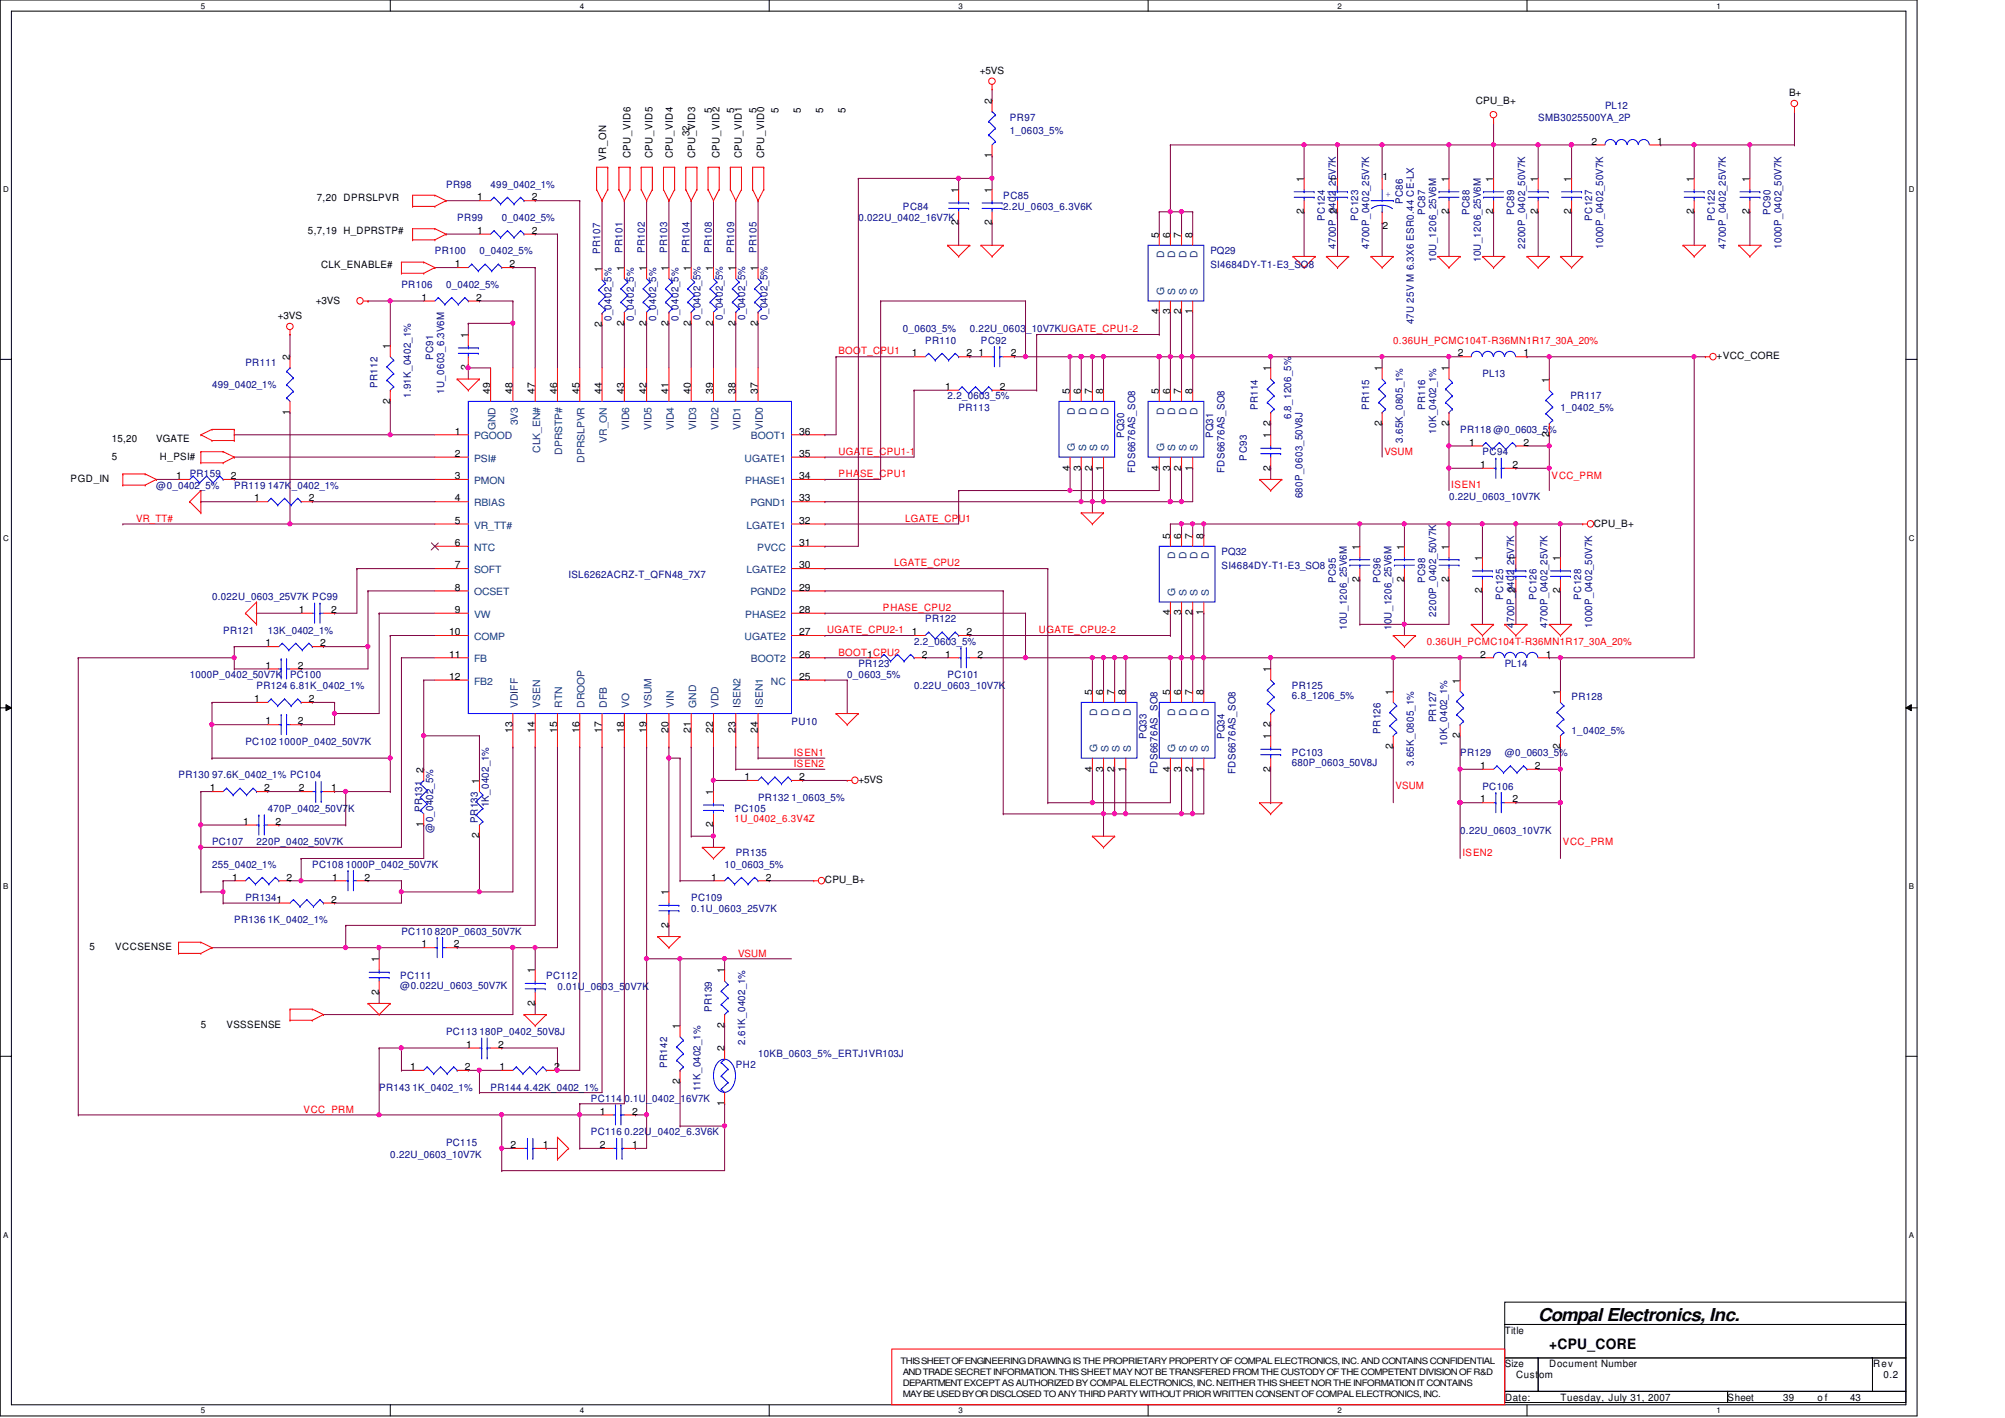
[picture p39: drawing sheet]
<svg xmlns="http://www.w3.org/2000/svg" width="297mm" height="210mm" viewBox="0 0 297 210" stroke-linecap="round" stroke-linejoin="round" font-family="sans-serif">
<defs><g id="words">
<text font-size="2.6" x="227.9" y="195.6">Compal Electronics, Inc.</text>
<text font-size="2.1" x="229.5" y="199.8">+CPU_CORE</text>
<g font-size="1.5">
<text x="145.2" y="10.9">+5VS</text>
<text x="105.4" y="16.7" transform="rotate(-90 105.4 16.7)">5</text>
<text x="108.8" y="16.7" transform="rotate(-90 108.8 16.7)">5</text>
<text x="112.1" y="16.7" transform="rotate(-90 112.1 16.7)">5</text>
<text x="115.4" y="16.7" transform="rotate(-90 115.4 16.7)">5</text>
<text x="118.7" y="16.7" transform="rotate(-90 118.7 16.7)">5</text>
<text x="122" y="16.7" transform="rotate(-90 122 16.7)">5</text>
<text x="125.3" y="16.7" transform="rotate(-90 125.3 16.7)">5</text>
<text x="146.9" y="15.4" transform="rotate(-90 146.9 15.4)">2</text>
<text x="218.6" y="15.4">CPU_B+</text>
<text x="265" y="14.2">B+</text>
<text x="89.8" y="23.8" transform="rotate(-90 89.8 23.8)">VR_ON</text>
<text x="93.4" y="23.5" transform="rotate(-90 93.4 23.5)">CPU_VID6</text>
<text x="96.7" y="23.5" transform="rotate(-90 96.7 23.5)">CPU_VID5</text>
<text x="99.7" y="23.5" transform="rotate(-90 99.7 23.5)">CPU_VID4</text>
<text x="102.1" y="20.2" transform="rotate(-90 102.1 20.2)">32</text>
<text x="103" y="23.5" transform="rotate(-90 103 23.5)">CPU_VID3</text>
<text x="106.6" y="23.5" transform="rotate(-90 106.6 23.5)">CPU_VID2</text>
<text x="109.9" y="23.5" transform="rotate(-90 109.9 23.5)">CPU_VID1</text>
<text x="113.2" y="23.5" transform="rotate(-90 113.2 23.5)">CPU_VID0</text>
<text x="146.9" y="23.5" transform="rotate(-90 146.9 23.5)">1</text>
<text x="235.8" y="21.4">2</text>
<text x="245.5" y="21.4">1</text>
<text x="46.9" y="29.8">7,20 DPRSLPVR</text>
<text x="70.7" y="29.7">1</text>
<text x="78.8" y="29.7">2</text>
<text x="142" y="28.6" transform="rotate(-90 142 28.6)">1</text>
<text x="146.9" y="28.6" transform="rotate(-90 146.9 28.6)">1</text>
<text x="193.2" y="26.9" transform="rotate(-90 193.2 26.9)">1</text>
<text x="198.1" y="26.9" transform="rotate(-90 198.1 26.9)">1</text>
<text x="204.8" y="26.6">1</text>
<text x="214.6" y="26.9" transform="rotate(-90 214.6 26.9)">1</text>
<text x="221.2" y="26.9" transform="rotate(-90 221.2 26.9)">1</text>
<text x="227.8" y="26.9" transform="rotate(-90 227.8 26.9)">1</text>
<text x="232.8" y="26.9" transform="rotate(-90 232.8 26.9)">1</text>
<text x="250.9" y="26.9" transform="rotate(-90 250.9 26.9)">1</text>
<text x="259.2" y="26.9" transform="rotate(-90 259.2 26.9)">1</text>
<text x="45.6" y="34.7">5,7,19 H_DPRSTP#</text>
<text x="70.7" y="34.6">1</text>
<text x="78.8" y="34.6">2</text>
<text x="142" y="33.4" transform="rotate(-90 142 33.4)">2</text>
<text x="146.9" y="33.4" transform="rotate(-90 146.9 33.4)">2</text>
<text x="171.7" y="35.2" transform="rotate(-90 171.7 35.2)">5</text>
<text x="173.4" y="35.2" transform="rotate(-90 173.4 35.2)">6</text>
<text x="175" y="35.2" transform="rotate(-90 175 35.2)">7</text>
<text x="176.7" y="35.2" transform="rotate(-90 176.7 35.2)">8</text>
<text x="193.2" y="31.7" transform="rotate(-90 193.2 31.7)">2</text>
<text x="198.1" y="31.7" transform="rotate(-90 198.1 31.7)">2</text>
<text x="204.8" y="33.9">2</text>
<text x="214.6" y="31.7" transform="rotate(-90 214.6 31.7)">2</text>
<text x="221.2" y="31.7" transform="rotate(-90 221.2 31.7)">2</text>
<text x="227.8" y="31.7" transform="rotate(-90 227.8 31.7)">2</text>
<text x="232.8" y="31.7" transform="rotate(-90 232.8 31.7)">2</text>
<text x="250.9" y="31.7" transform="rotate(-90 250.9 31.7)">2</text>
<text x="259.2" y="31.7" transform="rotate(-90 259.2 31.7)">2</text>
<text x="47.6" y="39.7">CLK_ENABLE#</text>
<text x="67.4" y="39.6">1</text>
<text x="75.5" y="39.6">2</text>
<text x="89.2" y="40.3" transform="rotate(-90 89.2 40.3)">1</text>
<text x="92.5" y="40.1" transform="rotate(-90 92.5 40.1)">1</text>
<text x="95.8" y="40.1" transform="rotate(-90 95.8 40.1)">1</text>
<text x="99.1" y="40.1" transform="rotate(-90 99.1 40.1)">1</text>
<text x="102.4" y="40.1" transform="rotate(-90 102.4 40.1)">1</text>
<text x="105.7" y="40.1" transform="rotate(-90 105.7 40.1)">1</text>
<text x="109" y="40.1" transform="rotate(-90 109 40.1)">1</text>
<text x="112.3" y="40.1" transform="rotate(-90 112.3 40.1)">1</text>
<text x="41.1" y="47.2">+3VS</text>
<text x="46.8" y="45">+3VS</text>
<text x="62.4" y="44.5">1</text>
<text x="70.5" y="44.5">2</text>
<text x="171.7" y="46.6" transform="rotate(-90 171.7 46.6)">4</text>
<text x="173.4" y="46.6" transform="rotate(-90 173.4 46.6)">3</text>
<text x="175" y="46.6" transform="rotate(-90 175 46.6)">2</text>
<text x="176.7" y="46.6" transform="rotate(-90 176.7 46.6)">1</text>
<text x="42.9" y="53.3" transform="rotate(-90 42.9 53.3)">2</text>
<text x="57.8" y="51.7" transform="rotate(-90 57.8 51.7)">1</text>
<text x="69.3" y="50" transform="rotate(-90 69.3 50)">1</text>
<text x="89.2" y="48.4" transform="rotate(-90 89.2 48.4)">2</text>
<text x="92.5" y="48.2" transform="rotate(-90 92.5 48.2)">2</text>
<text x="95.8" y="48.2" transform="rotate(-90 95.8 48.2)">2</text>
<text x="99.1" y="48.2" transform="rotate(-90 99.1 48.2)">2</text>
<text x="102.4" y="48.2" transform="rotate(-90 102.4 48.2)">2</text>
<text x="105.7" y="48.2" transform="rotate(-90 105.7 48.2)">2</text>
<text x="109" y="48.2" transform="rotate(-90 109 48.2)">2</text>
<text x="112.3" y="48.2" transform="rotate(-90 112.3 48.2)">2</text>
<text x="135.1" y="52.8">1</text>
<text x="143.2" y="52.8">2</text>
<text x="145" y="52.8">1</text>
<text x="149.8" y="52.8">2</text>
<text x="216" y="52.8">2</text>
<text x="225.7" y="52.8">1</text>
<text x="254.3" y="53.2">+VCC_CORE</text>
<text x="57.8" y="59.8" transform="rotate(-90 57.8 59.8)">2</text>
<text x="69.3" y="54.8" transform="rotate(-90 69.3 54.8)">2</text>
<text x="72.6" y="58.3" transform="rotate(-90 72.6 58.3)">49</text>
<text x="75.9" y="58.3" transform="rotate(-90 75.9 58.3)">48</text>
<text x="79.2" y="58.3" transform="rotate(-90 79.2 58.3)">47</text>
<text x="82.5" y="58.3" transform="rotate(-90 82.5 58.3)">46</text>
<text x="85.8" y="58.3" transform="rotate(-90 85.8 58.3)">45</text>
<text x="89.2" y="58.3" transform="rotate(-90 89.2 58.3)">44</text>
<text x="92.5" y="58.3" transform="rotate(-90 92.5 58.3)">43</text>
<text x="95.8" y="58.3" transform="rotate(-90 95.8 58.3)">42</text>
<text x="99.1" y="58.3" transform="rotate(-90 99.1 58.3)">41</text>
<text x="102.4" y="58.3" transform="rotate(-90 102.4 58.3)">40</text>
<text x="105.7" y="58.3" transform="rotate(-90 105.7 58.3)">39</text>
<text x="109" y="58.3" transform="rotate(-90 109 58.3)">38</text>
<text x="112.3" y="58.3" transform="rotate(-90 112.3 58.3)">37</text>
<text x="140" y="57.7">1</text>
<text x="148.1" y="57.7">2</text>
<text x="158.5" y="58.3" transform="rotate(-90 158.5 58.3)">5</text>
<text x="160.1" y="58.3" transform="rotate(-90 160.1 58.3)">6</text>
<text x="161.8" y="58.3" transform="rotate(-90 161.8 58.3)">7</text>
<text x="163.4" y="58.3" transform="rotate(-90 163.4 58.3)">8</text>
<text x="171.7" y="58.3" transform="rotate(-90 171.7 58.3)">5</text>
<text x="173.4" y="58.3" transform="rotate(-90 173.4 58.3)">6</text>
<text x="175" y="58.3" transform="rotate(-90 175 58.3)">7</text>
<text x="176.7" y="58.3" transform="rotate(-90 176.7 58.3)">8</text>
<text x="188.2" y="55" transform="rotate(-90 188.2 55)">1</text>
<text x="204.7" y="55" transform="rotate(-90 204.7 55)">1</text>
<text x="214.6" y="55" transform="rotate(-90 214.6 55)">1</text>
<text x="229.5" y="56.6" transform="rotate(-90 229.5 56.6)">1</text>
<text x="16.5" y="65.4">15,20</text>
<text x="23.2" y="65.4">VGATE</text>
<text x="42.9" y="61.4" transform="rotate(-90 42.9 61.4)">1</text>
<text x="67.4" y="64.3">1</text>
<text x="118.4" y="64.3">36</text>
<text x="188.2" y="64.9" transform="rotate(-90 188.2 64.9)">1</text>
<text x="188.2" y="63.1" transform="rotate(-90 188.2 63.1)">2</text>
<text x="204.7" y="63.1" transform="rotate(-90 204.7 63.1)">2</text>
<text x="214.6" y="63.1" transform="rotate(-90 214.6 63.1)">2</text>
<text x="217.6" y="66">1</text>
<text x="225.7" y="66">2</text>
<text x="229.5" y="64.7" transform="rotate(-90 229.5 64.7)">2</text>
<text x="10.5" y="71.4">PGD_IN</text>
<text x="16.5" y="68.1">5</text>
<text x="23.7" y="68.1">H_PSI#</text>
<text x="26.1" y="71">1</text>
<text x="34.2" y="71">2</text>
<text x="67.4" y="67.6">2</text>
<text x="67.4" y="71">3</text>
<text x="118.4" y="71">34</text>
<text x="118.4" y="67.6">35</text>
<text x="158.5" y="69.7" transform="rotate(-90 158.5 69.7)">4</text>
<text x="160.1" y="69.7" transform="rotate(-90 160.1 69.7)">3</text>
<text x="161.8" y="69.7" transform="rotate(-90 161.8 69.7)">2</text>
<text x="163.4" y="69.7" transform="rotate(-90 163.4 69.7)">1</text>
<text x="171.7" y="69.7" transform="rotate(-90 171.7 69.7)">4</text>
<text x="173.4" y="69.7" transform="rotate(-90 173.4 69.7)">3</text>
<text x="175" y="69.7" transform="rotate(-90 175 69.7)">2</text>
<text x="176.7" y="69.7" transform="rotate(-90 176.7 69.7)">1</text>
<text x="188.2" y="69.7" transform="rotate(-90 188.2 69.7)">2</text>
<text x="219.3" y="69.3">1</text>
<text x="224.1" y="69.3">2</text>
<text x="37.7" y="74.3">1</text>
<text x="45.8" y="74.3">2</text>
<text x="67.4" y="74.3">4</text>
<text x="67.4" y="77.6">5</text>
<text x="118.4" y="77.6">32</text>
<text x="118.4" y="74.3">33</text>
<text x="236.1" y="78">CPU_B+</text>
<text x="67.4" y="80.9">6</text>
<text x="118.4" y="80.9">31</text>
<text x="173.4" y="79.8" transform="rotate(-90 173.4 79.8)">5</text>
<text x="175" y="79.8" transform="rotate(-90 175 79.8)">6</text>
<text x="176.7" y="79.8" transform="rotate(-90 176.7 79.8)">7</text>
<text x="178.3" y="79.8" transform="rotate(-90 178.3 79.8)">8</text>
<text x="201.4" y="81.4" transform="rotate(-90 201.4 81.4)">1</text>
<text x="208" y="81.4" transform="rotate(-90 208 81.4)">1</text>
<text x="214.6" y="81.4" transform="rotate(-90 214.6 81.4)">1</text>
<text x="219.6" y="83.1" transform="rotate(-90 219.6 83.1)">1</text>
<text x="224.5" y="83.1" transform="rotate(-90 224.5 83.1)">1</text>
<text x="231.1" y="83.1" transform="rotate(-90 231.1 83.1)">1</text>
<text x="67.4" y="84.2">7</text>
<text x="67.4" y="87.5">8</text>
<text x="118.4" y="87.5">29</text>
<text x="118.4" y="84.2">30</text>
<text x="201.4" y="86.2" transform="rotate(-90 201.4 86.2)">2</text>
<text x="208" y="86.2" transform="rotate(-90 208 86.2)">2</text>
<text x="214.6" y="86.2" transform="rotate(-90 214.6 86.2)">2</text>
<text x="219.6" y="87.8" transform="rotate(-90 219.6 87.8)">2</text>
<text x="224.5" y="87.8" transform="rotate(-90 224.5 87.8)">2</text>
<text x="231.1" y="87.8" transform="rotate(-90 231.1 87.8)">2</text>
<text x="39.3" y="95.7">1</text>
<text x="44.3" y="90.8">1</text>
<text x="47.4" y="95.7">2</text>
<text x="49.1" y="90.8">2</text>
<text x="66.5" y="94.1">10</text>
<text x="67.4" y="90.8">9</text>
<text x="118.4" y="94.1">27</text>
<text x="118.4" y="90.8">28</text>
<text x="135.1" y="94.1">1</text>
<text x="143.2" y="94.1">2</text>
<text x="173.4" y="91.1" transform="rotate(-90 173.4 91.1)">4</text>
<text x="175" y="91.1" transform="rotate(-90 175 91.1)">3</text>
<text x="176.7" y="91.1" transform="rotate(-90 176.7 91.1)">2</text>
<text x="178.3" y="91.1" transform="rotate(-90 178.3 91.1)">1</text>
<text x="39.3" y="99">1</text>
<text x="44.1" y="99">2</text>
<text x="66.5" y="97.4">11</text>
<text x="66.5" y="100.7">12</text>
<text x="118.4" y="100.7">25</text>
<text x="118.4" y="97.4">26</text>
<text x="128.5" y="97.4">1</text>
<text x="136.6" y="97.4">2</text>
<text x="140" y="97.4">1</text>
<text x="144.8" y="97.4">2</text>
<text x="188.2" y="99.6" transform="rotate(-90 188.2 99.6)">1</text>
<text x="216.3" y="101.2" transform="rotate(-90 216.3 101.2)">1</text>
<text x="219.3" y="97.4">2</text>
<text x="229" y="97.4">1</text>
<text x="37.7" y="104">1</text>
<text x="39.3" y="107.3">1</text>
<text x="44.1" y="107.3">2</text>
<text x="45.8" y="104">2</text>
<text x="161.8" y="102.9" transform="rotate(-90 161.8 102.9)">5</text>
<text x="163.4" y="102.9" transform="rotate(-90 163.4 102.9)">6</text>
<text x="165.1" y="102.9" transform="rotate(-90 165.1 102.9)">7</text>
<text x="166.7" y="102.9" transform="rotate(-90 166.7 102.9)">8</text>
<text x="173.4" y="102.9" transform="rotate(-90 173.4 102.9)">5</text>
<text x="175" y="102.9" transform="rotate(-90 175 102.9)">6</text>
<text x="176.7" y="102.9" transform="rotate(-90 176.7 102.9)">7</text>
<text x="178.3" y="102.9" transform="rotate(-90 178.3 102.9)">8</text>
<text x="188.2" y="107.7" transform="rotate(-90 188.2 107.7)">2</text>
<text x="206.4" y="102.9" transform="rotate(-90 206.4 102.9)">1</text>
<text x="231.1" y="102.9" transform="rotate(-90 231.1 102.9)">1</text>
<text x="75.9" y="108.5" transform="rotate(-90 75.9 108.5)">13</text>
<text x="79.2" y="108.5" transform="rotate(-90 79.2 108.5)">14</text>
<text x="82.5" y="108.5" transform="rotate(-90 82.5 108.5)">15</text>
<text x="85.8" y="108.5" transform="rotate(-90 85.8 108.5)">16</text>
<text x="89.2" y="108.5" transform="rotate(-90 89.2 108.5)">17</text>
<text x="92.5" y="108.5" transform="rotate(-90 92.5 108.5)">18</text>
<text x="95.8" y="108.5" transform="rotate(-90 95.8 108.5)">19</text>
<text x="99.1" y="108.5" transform="rotate(-90 99.1 108.5)">20</text>
<text x="102.4" y="108.5" transform="rotate(-90 102.4 108.5)">21</text>
<text x="105.7" y="108.5" transform="rotate(-90 105.7 108.5)">22</text>
<text x="109" y="108.5" transform="rotate(-90 109 108.5)">23</text>
<text x="112.3" y="108.5" transform="rotate(-90 112.3 108.5)">24</text>
<text x="188.2" y="109.5" transform="rotate(-90 188.2 109.5)">1</text>
<text x="206.4" y="111" transform="rotate(-90 206.4 111)">2</text>
<text x="216.3" y="109.3" transform="rotate(-90 216.3 109.3)">2</text>
<text x="219.3" y="113.9">1</text>
<text x="227.4" y="113.9">2</text>
<text x="231.1" y="111" transform="rotate(-90 231.1 111)">2</text>
<text x="31.1" y="117.2">1</text>
<text x="39.2" y="117.2">2</text>
<text x="44.3" y="117.2">2</text>
<text x="49.1" y="117.2">1</text>
<text x="62.7" y="114.4" transform="rotate(-90 62.7 114.4)">2</text>
<text x="71" y="116.1" transform="rotate(-90 71 116.1)">1</text>
<text x="105.7" y="117.7" transform="rotate(-90 105.7 117.7)">1</text>
<text x="110.3" y="115.5">1</text>
<text x="118.4" y="115.5">2</text>
<text x="127.2" y="116">+5VS</text>
<text x="161.8" y="114.3" transform="rotate(-90 161.8 114.3)">4</text>
<text x="163.4" y="114.3" transform="rotate(-90 163.4 114.3)">3</text>
<text x="165.1" y="114.3" transform="rotate(-90 165.1 114.3)">2</text>
<text x="166.7" y="114.3" transform="rotate(-90 166.7 114.3)">1</text>
<text x="173.4" y="114.3" transform="rotate(-90 173.4 114.3)">4</text>
<text x="175" y="114.3" transform="rotate(-90 175 114.3)">3</text>
<text x="176.7" y="114.3" transform="rotate(-90 176.7 114.3)">2</text>
<text x="178.3" y="114.3" transform="rotate(-90 178.3 114.3)">1</text>
<text x="188.2" y="114.3" transform="rotate(-90 188.2 114.3)">2</text>
<text x="219.3" y="118.8">1</text>
<text x="224.1" y="118.8">2</text>
<text x="36" y="122.1">1</text>
<text x="40.8" y="122.1">2</text>
<text x="62.7" y="122.5" transform="rotate(-90 62.7 122.5)">1</text>
<text x="71" y="124.2" transform="rotate(-90 71 124.2)">2</text>
<text x="105.7" y="122.5" transform="rotate(-90 105.7 122.5)">2</text>
<text x="34.4" y="130.4">1</text>
<text x="42.5" y="130.4">2</text>
<text x="49.2" y="130.4">1</text>
<text x="54" y="130.4">2</text>
<text x="105.4" y="130.4">1</text>
<text x="113.4" y="130.4">2</text>
<text x="122.2" y="130.8">CPU_B+</text>
<text x="49.1" y="133.7">2</text>
<text x="99.1" y="137.4" transform="rotate(-90 99.1 137.4)">2</text>
<text x="99.1" y="132.6" transform="rotate(-90 99.1 132.6)">1</text>
<text x="13.2" y="140.7">5</text>
<text x="17.1" y="140.7">VCCSENSE</text>
<text x="56.1" y="142.5" transform="rotate(-90 56.1 142.5)">1</text>
<text x="62.4" y="140.3">1</text>
<text x="67.2" y="140.3">2</text>
<text x="56.1" y="147.3" transform="rotate(-90 56.1 147.3)">2</text>
<text x="79.2" y="148.9" transform="rotate(-90 79.2 148.9)">2</text>
<text x="79.2" y="144.1" transform="rotate(-90 79.2 144.1)">1</text>
<text x="107.3" y="144.1" transform="rotate(-90 107.3 144.1)">1</text>
<text x="29.8" y="152.3">5</text>
<text x="33.6" y="152.3">VSSSENSE</text>
<text x="69" y="155.2">1</text>
<text x="73.8" y="155.2">2</text>
<text x="100.7" y="152.4" transform="rotate(-90 100.7 152.4)">1</text>
<text x="107.3" y="155.7" transform="rotate(-90 107.3 155.7)">2</text>
<text x="107.3" y="152.2" transform="rotate(-90 107.3 152.2)">2</text>
<text x="60.8" y="158.5">1</text>
<text x="68.9" y="158.5">2</text>
<text x="74" y="158.5">1</text>
<text x="82.1" y="158.5">2</text>
<text x="100.7" y="160.5" transform="rotate(-90 100.7 160.5)">2</text>
<text x="88.9" y="165.1">1</text>
<text x="93.6" y="165.1">2</text>
<text x="107.3" y="163.8" transform="rotate(-90 107.3 163.8)">1</text>
<text x="75.6" y="170">2</text>
<text x="80.4" y="170">1</text>
<text x="88.9" y="170">2</text>
<text x="93.6" y="170">1</text>
<text x="222.9" y="197.5">Title</text>
<text x="222.9" y="202.4">Size</text>
<text x="229.5" y="202.4">Document Number</text>
<text x="277.5" y="202.4">Rev</text>
<text x="223" y="207.4">Date:</text>
<text x="224.6" y="204.1">Custom</text>
<text x="231.2" y="207.4">Tuesday, July 31, 2007</text>
<text x="255.9" y="207.4">Sheet</text>
<text x="264.2" y="207.4">39</text>
<text x="269.3" y="207.4">o f</text>
<text x="274.1" y="207.4">43</text>
<text x="279.1" y="204.1">0.2</text>
</g>
<g font-size="1.5" fill="#000080">
<text x="149.6" y="17.9">PR97</text>
<text x="227.9" y="17.9">SMB3025500YA_2P</text>
<text x="237.8" y="16.2">PL12</text>
<text x="149.6" y="19.9">1_0603_5%</text>
<text x="66.1" y="27.8">PR98</text>
<text x="72.7" y="27.8">499_0402_1%</text>
<text x="148.6" y="29.4">PC85</text>
<text x="67.7" y="32.7">PR99</text>
<text x="74.3" y="32.7">0_0402_5%</text>
<text x="127.2" y="32.7">0.022U_0402_16V7K</text>
<text x="133.8" y="31.1">PC84</text>
<text x="148.6" y="31.1">2.2U_0603_6.3V6K</text>
<text x="196.3" y="32.7" transform="rotate(-90 196.3 32.7)">PC124</text>
<text x="201.2" y="32.7" transform="rotate(-90 201.2 32.7)">PC123</text>
<text x="207.8" y="30.2" transform="rotate(-90 207.8 30.2)">PC86</text>
<text x="211.1" y="31.9" transform="rotate(-90 211.1 31.9)">PC87</text>
<text x="217.7" y="31.9" transform="rotate(-90 217.7 31.9)">PC88</text>
<text x="224.3" y="31.9" transform="rotate(-90 224.3 31.9)">PC89</text>
<text x="235.9" y="32.7" transform="rotate(-90 235.9 32.7)">PC127</text>
<text x="254" y="32.7" transform="rotate(-90 254 32.7)">PC122</text>
<text x="262.3" y="31.9" transform="rotate(-90 262.3 31.9)">PC90</text>
<text x="64.4" y="37.7">PR100</text>
<text x="71" y="37.7">0_0402_5%</text>
<text x="88.9" y="37.6" transform="rotate(-90 88.9 37.6)">PR107</text>
<text x="92.2" y="37.5" transform="rotate(-90 92.2 37.5)">PR101</text>
<text x="95.5" y="37.5" transform="rotate(-90 95.5 37.5)">PR102</text>
<text x="98.8" y="37.5" transform="rotate(-90 98.8 37.5)">PR103</text>
<text x="102.1" y="37.5" transform="rotate(-90 102.1 37.5)">PR104</text>
<text x="105.4" y="37.5" transform="rotate(-90 105.4 37.5)">PR108</text>
<text x="108.8" y="37.5" transform="rotate(-90 108.8 37.5)">PR109</text>
<text x="112.1" y="37.5" transform="rotate(-90 112.1 37.5)">PR105</text>
<text x="179.3" y="37.7">PQ29</text>
<text x="179.3" y="39.7">SI4684DY-T1-E3_SO8</text>
<text x="197.9" y="36.8" transform="rotate(-90 197.9 36.8)">4700P_0402_25V7K</text>
<text x="202.9" y="36.8" transform="rotate(-90 202.9 36.8)">4700P_0402_25V7K</text>
<text x="212.8" y="38.8" transform="rotate(-90 212.8 38.8)">10U_1206_25V6M</text>
<text x="219.4" y="38.8" transform="rotate(-90 219.4 38.8)">10U_1206_25V6M</text>
<text x="226" y="36.8" transform="rotate(-90 226 36.8)">2200P_0402_50V7K</text>
<text x="237.5" y="36.8" transform="rotate(-90 237.5 36.8)">1000P_0402_50V7K</text>
<text x="255.7" y="36.8" transform="rotate(-90 255.7 36.8)">4700P_0402_25V7K</text>
<text x="263.9" y="36.8" transform="rotate(-90 263.9 36.8)">1000P_0402_50V7K</text>
<text x="59.5" y="42.6">PR106</text>
<text x="66.1" y="42.6">0_0402_5%</text>
<text x="90.6" y="47.5" transform="rotate(-90 90.6 47.5)">0_0402_5%</text>
<text x="93.9" y="47.5" transform="rotate(-90 93.9 47.5)">0_0402_5%</text>
<text x="97.2" y="47.5" transform="rotate(-90 97.2 47.5)">0_0402_5%</text>
<text x="100.5" y="47.5" transform="rotate(-90 100.5 47.5)">0_0402_5%</text>
<text x="103.8" y="47.4" transform="rotate(-90 103.8 47.4)">0_0402_5%</text>
<text x="107.1" y="47.4" transform="rotate(-90 107.1 47.4)">0_0402_5%</text>
<text x="110.4" y="47.4" transform="rotate(-90 110.4 47.4)">0_0402_5%</text>
<text x="113.7" y="47.4" transform="rotate(-90 113.7 47.4)">0_0402_5%</text>
<text x="64.2" y="53.3" transform="rotate(-90 64.2 53.3)">PC91</text>
<text x="133.8" y="49.2">0_0603_5%</text>
<text x="137.1" y="50.9">PR110</text>
<text x="143.7" y="49.2">0.22U_0603_10V7KUGATE_CPU1-2</text>
<text x="145.3" y="50.9">PC92</text>
<text x="209.5" y="48" transform="rotate(-90 209.5 48)">47U 25V M 6.3X6 ESR0.44 CE-LX</text>
<text x="31.4" y="57.5">499_0402_1%</text>
<text x="36.4" y="54.2">PR111</text>
<text x="55.9" y="57.4" transform="rotate(-90 55.9 57.4)">PR112</text>
<text x="60.9" y="58.9" transform="rotate(-90 60.9 58.9)">1.91K_0402_1%</text>
<text x="65.8" y="58.3" transform="rotate(-90 65.8 58.3)">1U_0603_6.3V6M</text>
<text x="140.4" y="59.1">2.2_0603_5%</text>
<text x="219.6" y="55.8">PL13</text>
<text x="232.7" y="59.1">PR117</text>
<text x="142" y="60.8">PR113</text>
<text x="166.5" y="64.9" transform="rotate(-90 166.5 64.9)">PQ30</text>
<text x="179.7" y="64.9" transform="rotate(-90 179.7 64.9)">PQ31</text>
<text x="186.3" y="60.7" transform="rotate(-90 186.3 60.7)">PR114</text>
<text x="191.3" y="62.1" transform="rotate(-90 191.3 62.1)">6.8_1206_5%</text>
<text x="202.9" y="60.7" transform="rotate(-90 202.9 60.7)">PR115</text>
<text x="207.8" y="65.5" transform="rotate(-90 207.8 65.5)">3.65K_0805_1%</text>
<text x="211.1" y="60.7" transform="rotate(-90 211.1 60.7)">PR116</text>
<text x="212.8" y="64.2" transform="rotate(-90 212.8 64.2)">10K_0402_1%</text>
<text x="216.3" y="64.1">PR118 @0_0603_5%</text>
<text x="231.2" y="60.8">1_0402_5%</text>
<text x="28.1" y="70.7">PR159</text>
<text x="168.2" y="70" transform="rotate(-90 168.2 70)">FDS6676AS_SO8</text>
<text x="181.4" y="70" transform="rotate(-90 181.4 70)">FDS6676AS_SO8</text>
<text x="184.7" y="68.2" transform="rotate(-90 184.7 68.2)">PC93</text>
<text x="219.6" y="67.4">PC94</text>
<text x="23.2" y="72.3">@0_0402_5%</text>
<text x="34.7" y="72.3">PR119 147K_0402_1%</text>
<text x="193" y="73.8" transform="rotate(-90 193 73.8)">680P_0603_50V8J</text>
<text x="214.7" y="74">0.22U_0603_10V7K</text>
<text x="181" y="82.3">PQ32</text>
<text x="31.4" y="88.9">0.022U_0603_25V7K PC99</text>
<text x="84.2" y="85.6">ISL6262ACRZ-T_QFN48_7X7</text>
<text x="181" y="84.2">SI4684DY-T1-E3_SO8</text>
<text x="197.9" y="86.4" transform="rotate(-90 197.9 86.4)">PC95</text>
<text x="204.5" y="86.4" transform="rotate(-90 204.5 86.4)">PC96</text>
<text x="211.1" y="86.4" transform="rotate(-90 211.1 86.4)">PC98</text>
<text x="222.7" y="88.8" transform="rotate(-90 222.7 88.8)">PC125</text>
<text x="227.6" y="88.8" transform="rotate(-90 227.6 88.8)">PC126</text>
<text x="234.2" y="88.8" transform="rotate(-90 234.2 88.8)">PC128</text>
<text x="33.1" y="93.8">PR121</text>
<text x="39.7" y="93.8">13K_0402_1%</text>
<text x="135.4" y="95.5">2.2_0603_5%</text>
<text x="137.1" y="92.2">PR122</text>
<text x="199.6" y="93.3" transform="rotate(-90 199.6 93.3)">10U_1206_25V6M</text>
<text x="206.2" y="93.3" transform="rotate(-90 206.2 93.3)">10U_1206_25V6M</text>
<text x="212.8" y="91.3" transform="rotate(-90 212.8 91.3)">2200P_0402_50V7K</text>
<text x="224.3" y="93" transform="rotate(-90 224.3 93)">4700P_0402_25V7K</text>
<text x="229.3" y="93" transform="rotate(-90 229.3 93)">4700P_0402_25V7K</text>
<text x="235.9" y="93" transform="rotate(-90 235.9 93)">1000P_0402_50V7K</text>
<text x="28.1" y="100.4">1000P_0402_50V7K</text>
<text x="43" y="100.4">PC100</text>
<text x="125.5" y="100.4">0_0603_5%</text>
<text x="127.2" y="98.8">PR123</text>
<text x="140.4" y="100.4">PC101</text>
<text x="222.9" y="98.8">PL14</text>
<text x="38" y="102.1">PR124 6.81K_0402_1%</text>
<text x="117.3" y="107.4">PU10</text>
<text x="135.4" y="102.1">0.22U_0603_10V7K</text>
<text x="191.4" y="102.1">PR125</text>
<text x="191.4" y="103.5">6.8_1206_5%</text>
<text x="212.8" y="107" transform="rotate(-90 212.8 107)">PR127</text>
<text x="232.8" y="103.7">PR128</text>
<text x="36.4" y="110.3">PC102 1000P_0402_50V7K</text>
<text x="169.8" y="109.5" transform="rotate(-90 169.8 109.5)">PQ33</text>
<text x="181.4" y="109.5" transform="rotate(-90 181.4 109.5)">PQ34</text>
<text x="191.4" y="112">PC103</text>
<text x="191.4" y="113.5">680P_0603_50V8J</text>
<text x="204.5" y="108.6" transform="rotate(-90 204.5 108.6)">PR126</text>
<text x="209.5" y="113.4" transform="rotate(-90 209.5 113.4)">3.65K_0805_1%</text>
<text x="214.4" y="110.4" transform="rotate(-90 214.4 110.4)">10K_0402_1%</text>
<text x="216.3" y="112">PR129</text>
<text x="222.9" y="112">@0_0603_5%</text>
<text x="232.8" y="108.7">1_0402_5%</text>
<text x="26.5" y="115.3">PR130 97.6K_0402_1% PC104</text>
<text x="72.4" y="119.5" transform="rotate(-90 72.4 119.5)">1K_0402_1%</text>
<text x="112.3" y="118.6">PR132 1_0603_5%</text>
<text x="171.5" y="114.6" transform="rotate(-90 171.5 114.6)">FDS6676AS_SO8</text>
<text x="183" y="114.6" transform="rotate(-90 183 114.6)">FDS6676AS_SO8</text>
<text x="219.6" y="116.9">PC106</text>
<text x="31.4" y="125.2">PC107</text>
<text x="38" y="125.2">220P_0402_50V7K</text>
<text x="39.7" y="120.2">470P_0402_50V7K</text>
<text x="62.5" y="120.2" transform="rotate(-90 62.5 120.2)">PR131</text>
<text x="64.2" y="123.3" transform="rotate(-90 64.2 123.3)">@0_0402_5%</text>
<text x="70.8" y="121.8" transform="rotate(-90 70.8 121.8)">PR133</text>
<text x="108.8" y="120.2">PC105</text>
<text x="216.3" y="123.5">0.22U_0603_10V7K</text>
<text x="31.4" y="128.5">255_0402_1%</text>
<text x="46.3" y="128.5">PC108 1000P_0402_50V7K</text>
<text x="107.4" y="128.5">10_0603_5%</text>
<text x="109" y="126.8">PR135</text>
<text x="34.7" y="136.7">PR136 1K_0402_1%</text>
<text x="36.4" y="133.4">PR1341</text>
<text x="102.4" y="133.4">PC109</text>
<text x="102.4" y="135.1">0.1U_0603_25V7K</text>
<text x="59.5" y="138.4">PC110 820P_0603_50V7K</text>
<text x="59.3" y="145">PC111</text>
<text x="59.3" y="146.5">@0.022U_0603_50V7K</text>
<text x="80.9" y="145">PC112</text>
<text x="82.6" y="146.6">0.01U_0603_50V7K</text>
<text x="105.4" y="149.9" transform="rotate(-90 105.4 149.9)">PR139</text>
<text x="66.1" y="153.2">PC113 180P_0402_50V8J</text>
<text x="110.4" y="154.7" transform="rotate(-90 110.4 154.7)">2.61K_0402_1%</text>
<text x="56.2" y="161.5">PR143 1K_0402_1%</text>
<text x="72.7" y="161.5">PR144 4.42K_0402_1%</text>
<text x="98.8" y="158.2" transform="rotate(-90 98.8 158.2)">PR142</text>
<text x="103.8" y="161.6" transform="rotate(-90 103.8 161.6)">11K_0402_1%</text>
<text x="109" y="158.2">PH2</text>
<text x="112.3" y="156.5">10KB_0603_5%_ERTJ1VR103J</text>
<text x="87.5" y="163.2">PC114 0.1U_0402_16V7K</text>
<text x="57.8" y="171.4">0.22U_0603_10V7K</text>
<text x="66.1" y="169.8">PC115</text>
<text x="87.5" y="168.1">PC116 0.22U_0402_6.3V6K</text>
</g>
<text font-size="1.5" fill="#00f" x="205.3" y="29.1">+</text>
<g font-size="1.5" fill="#004080">
<text x="172.5" y="38.3" transform="rotate(-90 172.5 38.3)">D</text>
<text x="174.1" y="38.3" transform="rotate(-90 174.1 38.3)">D</text>
<text x="175.8" y="38.3" transform="rotate(-90 175.8 38.3)">D</text>
<text x="177.4" y="38.3" transform="rotate(-90 177.4 38.3)">D</text>
<text x="172.5" y="43.7" transform="rotate(-90 172.5 43.7)">G</text>
<text x="174.1" y="43.7" transform="rotate(-90 174.1 43.7)">S</text>
<text x="175.8" y="43.7" transform="rotate(-90 175.8 43.7)">S</text>
<text x="177.4" y="43.7" transform="rotate(-90 177.4 43.7)">S</text>
<text x="70.2" y="65.1">PGOOD</text>
<text x="73.4" y="63.7" transform="rotate(-90 73.4 63.7)">GND</text>
<text x="76.7" y="63" transform="rotate(-90 76.7 63)">3V3</text>
<text x="89.9" y="65.5" transform="rotate(-90 89.9 65.5)">VR_ON</text>
<text x="93.2" y="63.7" transform="rotate(-90 93.2 63.7)">VID6</text>
<text x="96.5" y="63.7" transform="rotate(-90 96.5 63.7)">VID5</text>
<text x="99.8" y="63.7" transform="rotate(-90 99.8 63.7)">VID4</text>
<text x="103.1" y="63.7" transform="rotate(-90 103.1 63.7)">VID3</text>
<text x="106.4" y="63.7" transform="rotate(-90 106.4 63.7)">VID2</text>
<text x="109.7" y="63.7" transform="rotate(-90 109.7 63.7)">VID1</text>
<text x="111.2" y="65.1">BOOT1</text>
<text x="113" y="63.7" transform="rotate(-90 113 63.7)">VID0</text>
<text x="159.3" y="61.4" transform="rotate(-90 159.3 61.4)">D</text>
<text x="160.9" y="61.4" transform="rotate(-90 160.9 61.4)">D</text>
<text x="162.6" y="61.4" transform="rotate(-90 162.6 61.4)">D</text>
<text x="164.2" y="61.4" transform="rotate(-90 164.2 61.4)">D</text>
<text x="172.5" y="61.4" transform="rotate(-90 172.5 61.4)">D</text>
<text x="174.1" y="61.4" transform="rotate(-90 174.1 61.4)">D</text>
<text x="175.8" y="61.4" transform="rotate(-90 175.8 61.4)">D</text>
<text x="177.4" y="61.4" transform="rotate(-90 177.4 61.4)">D</text>
<text x="70.2" y="68.4">PSI#</text>
<text x="70.2" y="71.7">PMON</text>
<text x="80" y="67.1" transform="rotate(-90 80 67.1)">CLK_EN#</text>
<text x="83.3" y="67.3" transform="rotate(-90 83.3 67.3)">DPRSTP#</text>
<text x="86.6" y="68.5" transform="rotate(-90 86.6 68.5)">DPRSLPVR</text>
<text x="110.3" y="68.4">UGATE1</text>
<text x="110.4" y="71.7">PHASE1</text>
<text x="159.3" y="66.8" transform="rotate(-90 159.3 66.8)">G</text>
<text x="160.9" y="66.8" transform="rotate(-90 160.9 66.8)">S</text>
<text x="162.6" y="66.8" transform="rotate(-90 162.6 66.8)">S</text>
<text x="164.2" y="66.8" transform="rotate(-90 164.2 66.8)">S</text>
<text x="172.5" y="66.8" transform="rotate(-90 172.5 66.8)">G</text>
<text x="174.1" y="66.8" transform="rotate(-90 174.1 66.8)">S</text>
<text x="175.8" y="66.8" transform="rotate(-90 175.8 66.8)">S</text>
<text x="177.4" y="66.8" transform="rotate(-90 177.4 66.8)">S</text>
<text x="70.2" y="75">RBIAS</text>
<text x="111.2" y="75">PGND1</text>
<text x="70.2" y="78.3">VR_TT#</text>
<text x="70.2" y="81.6">NTC</text>
<text x="110.6" y="78.3">LGATE1</text>
<text x="112.2" y="81.6">PVCC</text>
<text x="174.1" y="82.8" transform="rotate(-90 174.1 82.8)">D</text>
<text x="175.8" y="82.8" transform="rotate(-90 175.8 82.8)">D</text>
<text x="177.4" y="82.8" transform="rotate(-90 177.4 82.8)">D</text>
<text x="179.1" y="82.8" transform="rotate(-90 179.1 82.8)">D</text>
<text x="70.2" y="84.9">SOFT</text>
<text x="70.2" y="88.2">OCSET</text>
<text x="110.6" y="84.9">LGATE2</text>
<text x="111.2" y="88.2">PGND2</text>
<text x="174.1" y="88.3" transform="rotate(-90 174.1 88.3)">G</text>
<text x="175.8" y="88.3" transform="rotate(-90 175.8 88.3)">S</text>
<text x="177.4" y="88.3" transform="rotate(-90 177.4 88.3)">S</text>
<text x="179.1" y="88.3" transform="rotate(-90 179.1 88.3)">S</text>
<text x="70.2" y="91.5">VW</text>
<text x="70.2" y="94.8">COMP</text>
<text x="110.3" y="94.8">UGATE2</text>
<text x="110.4" y="91.5">PHASE2</text>
<text x="70.2" y="98.1">FB</text>
<text x="70.2" y="101.4">FB2</text>
<text x="111.2" y="98.1">BOOT2</text>
<text x="114.2" y="101.4">NC</text>
<text x="76.7" y="104.8" transform="rotate(-90 76.7 104.8)">VDIFF</text>
<text x="80" y="104.8" transform="rotate(-90 80 104.8)">VSEN</text>
<text x="83.3" y="104.8" transform="rotate(-90 83.3 104.8)">RTN</text>
<text x="86.6" y="104.8" transform="rotate(-90 86.6 104.8)">DROOP</text>
<text x="89.9" y="104.8" transform="rotate(-90 89.9 104.8)">DFB</text>
<text x="93.2" y="104.8" transform="rotate(-90 93.2 104.8)">VO</text>
<text x="96.5" y="104.8" transform="rotate(-90 96.5 104.8)">VSUM</text>
<text x="99.8" y="104.8" transform="rotate(-90 99.8 104.8)">VIN</text>
<text x="103.1" y="104.8" transform="rotate(-90 103.1 104.8)">GND</text>
<text x="106.4" y="104.8" transform="rotate(-90 106.4 104.8)">VDD</text>
<text x="109.7" y="104.8" transform="rotate(-90 109.7 104.8)">ISEN2</text>
<text x="113" y="104.8" transform="rotate(-90 113 104.8)">ISEN1</text>
<text x="162.6" y="106" transform="rotate(-90 162.6 106)">D</text>
<text x="164.2" y="106" transform="rotate(-90 164.2 106)">D</text>
<text x="165.9" y="106" transform="rotate(-90 165.9 106)">D</text>
<text x="167.5" y="106" transform="rotate(-90 167.5 106)">D</text>
<text x="174.1" y="106" transform="rotate(-90 174.1 106)">D</text>
<text x="175.8" y="106" transform="rotate(-90 175.8 106)">D</text>
<text x="177.4" y="106" transform="rotate(-90 177.4 106)">D</text>
<text x="179.1" y="106" transform="rotate(-90 179.1 106)">D</text>
<text x="162.6" y="111.4" transform="rotate(-90 162.6 111.4)">G</text>
<text x="164.2" y="111.4" transform="rotate(-90 164.2 111.4)">S</text>
<text x="165.9" y="111.4" transform="rotate(-90 165.9 111.4)">S</text>
<text x="167.5" y="111.4" transform="rotate(-90 167.5 111.4)">S</text>
<text x="174.1" y="111.4" transform="rotate(-90 174.1 111.4)">G</text>
<text x="175.8" y="111.4" transform="rotate(-90 175.8 111.4)">S</text>
<text x="177.4" y="111.4" transform="rotate(-90 177.4 111.4)">S</text>
<text x="179.1" y="111.4" transform="rotate(-90 179.1 111.4)">S</text>
</g>
<g font-size="1.5" fill="#f00">
<text x="124.2" y="52.5">BOOT_CPU1</text>
<text x="206.4" y="50.9">0.36UH_PCMC104T-R36MN1R17_30A_20%</text>
<text x="124.2" y="67.4">UGATE_CPU1-1</text>
<text x="124.2" y="70.7">PHASE_CPU1</text>
<text x="205.1" y="67.4">VSUM</text>
<text x="229.9" y="71">VCC_PRM</text>
<text x="20.2" y="77.3">VR_TT#</text>
<text x="134.1" y="77.3">LGATE_CPU1</text>
<text x="215" y="72.3">ISEN1</text>
<text x="132.5" y="83.9">LGATE_CPU2</text>
<text x="122.6" y="93.8">UGATE_CPU2-1</text>
<text x="130.8" y="90.5">PHASE_CPU2</text>
<text x="153.9" y="93.8">UGATE_CPU2-2</text>
<text x="211.4" y="95.5">0.36UH_PCMC104T-R36MN1R17_30A_20%</text>
<text x="124.2" y="97.1">BOOT_CPU2</text>
<text x="117.6" y="111.9">ISEN1</text>
<text x="117.6" y="113.6">ISEN2</text>
<text x="206.8" y="116.9">VSUM</text>
<text x="108.8" y="121.7">1U_0402_6.3V4Z</text>
<text x="231.5" y="125.1">VCC_PRM</text>
<text x="216.7" y="126.8">ISEN2</text>
<text x="109.3" y="141.6">VSUM</text>
<text x="45" y="164.8">VCC_PRM</text>
</g>
<g font-size="1.3">
<text x="133.4" y="201.9">THIS SHEET OF ENGINEERING DRAWING IS THE PROPRIETARY PROPERTY OF COMPAL ELECTRONICS, INC. AND CONTAINS CONFIDENTIAL</text>
<text x="133.8" y="203.6">AND TRADE SECRET INFORMATION. THIS SHEET MAY NOT BE TRANSFERED FROM THE CUSTODY OF THE COMPETENT DIVISION OF R&amp;D</text>
<text x="133.8" y="205.2">DEPARTMENT EXCEPT AS AUTHORIZED BY COMPAL ELECTRONICS, INC. NEITHER THIS SHEET NOR THE INFORMATION ITCONTAINS</text>
<text x="133.8" y="206.9">MAY BE USED BY OR DISCLOSED TO ANY THIRD PARTY WITHOUT PRIOR WRITTEN CONSENT OF COMPAL ELECTRONICS, INC.</text>
</g>
<g font-size="1.2">
<text x="29.8" y="1.3">5</text>
<text x="85.9" y="1.3">4</text>
<text x="142" y="1.3">3</text>
<text x="198.2" y="1.3">2</text>
<text x="254.3" y="1.3">1</text>
<text x=".5" y="28.5">D</text>
<text x="282.8" y="28.5">D</text>
<text x=".5" y="80.1">C</text>
<text x="282.8" y="80.1">C</text>
<text x=".5" y="131.7">B</text>
<text x="282.8" y="131.7">B</text>
<text x=".5" y="183.3">A</text>
<text x="282.8" y="183.3">A</text>
<text x="29.8" y="209.3">5</text>
<text x="85.9" y="209.3">4</text>
<text x="142" y="209.3">3</text>
<text x="198.2" y="209.3">2</text>
<text x="254.3" y="209.3">1</text>
</g>
</g></defs>
<path d="M0 0h284v209.7h-284zM1.7 1.7h280.7v206.3h-280.7z" fill="none" stroke="#000" stroke-width=".15"/>
<g fill="#fff">
<path d="M29.8 .2h.5v1.3h-.5z"/>
<path d="M29.8 208.2h.5v1.3h-.5z"/>
</g>
<path d="M57.8 0v1.7M57.8 208v1.7" fill="none" stroke="#000" stroke-width=".15"/>
<g fill="#fff">
<path d="M85.9 .2h.6v1.3h-.6z"/>
<path d="M85.9 208.2h.6v1.3h-.6z"/>
</g>
<path d="M114 0v1.7M114 208v1.7" fill="none" stroke="#000" stroke-width=".15"/>
<g fill="#fff">
<path d="M142 .2h.6v1.3h-.6z"/>
<path d="M142 208.2h.6v1.3h-.6z"/>
</g>
<path d="M170.1 0v1.7M170.1 208v1.7" fill="none" stroke="#000" stroke-width=".15"/>
<g fill="#fff">
<path d="M198.2 .2h.6v1.3h-.6z"/>
<path d="M198.2 208.2h.6v1.3h-.6z"/>
</g>
<path d="M226.2 0v1.7M226.2 208v1.7" fill="none" stroke="#000" stroke-width=".15"/>
<g fill="#fff">
<path d="M254.3 .2h.6v1.3h-.6z"/>
<path d="M254.3 208.2h.6v1.3h-.6z"/>
<path d="M.5 27.4h.8v1.3h-.8z"/>
<path d="M282.8 27.4h.8v1.3h-.8z"/>
<path d="M.5 79h.8v1.3h-.8z"/>
<path d="M282.8 79h.8v1.3h-.8z"/>
</g>
<path d="M0 53.2h1.7M282.4 53.2h1.6" fill="none" stroke="#000" stroke-width=".15"/>
<g fill="#fff">
<path d="M.5 130.6h.7v1.3h-.7z"/>
<path d="M282.8 130.6h.7v1.3h-.7z"/>
</g>
<path d="M0 104.8h1.7M.9 104.4l.8 .4-.8 .4zM282.4 104.8l.8-.4v.8zM282.4 104.8h1.6" fill="none" stroke="#000" stroke-width=".15"/>
<path d="M.9 104.4l.8 .4-.8 .4zM282.4 104.8l.8-.4v.8z" fill="#000"/>
<g fill="#fff">
<path d="M.5 182.2h.7v1.3h-.7z"/>
<path d="M282.8 182.2h.7v1.3h-.7z"/>
</g>
<path d="M0 156.4h1.7M282.4 156.4h1.6M222.9 192.8h59.5v3.3h-59.5zM222.9 196.1h59.5v5h-59.5zM222.9 201.1h5v4.9h-5zM222.9 206h33v1.7h-33zM227.9 201.1h49.5v4.9h-49.5zM255.9 206h26.5v1.7h-26.5zM277.4 201.1h5v4.9h-5z" fill="none" stroke="#000" stroke-width=".15"/>
<g fill="none" stroke="#800040" stroke-width=".15">
<path d="M147 14.9h.1M147 13.2v1.7M221.3 18.2v8.2M265.8 16.5v5M64.4 39.6h.1M64.4 39.6h3.3M66.1 29.7h.1M66.1 34.7h.1M66.1 29.7h4.9M66.1 34.7h4.9M76 39.6h.1M76 39.6h3.3"/>
<path d="M79.3 29.7h.1M79.3 39.6h.1M79.3 34.7h.1M79.3 39.6v14.9M79.3 29.7h6.6M79.3 34.7h3.3M82.6 34.7h.1M82.6 34.7v19.8M85.9 29.7h.1M85.9 29.7v24.8M89.2 29.7h.1M89.2 29.7v10.1"/>
<path d="M92.5 29.7h.1M92.5 29.7v9.9M95.8 29.7h.1M95.8 29.7v9.9M99.1 29.7h.1M99.1 29.7v9.9M102.4 29.7h.1M102.4 29.7v9.9M105.7 29.7h.1M105.7 29.7v9.9M109 39.6h.1M109 29.7v9.9"/>
<path d="M112.3 29.7h.1M112.3 29.7v9.9M127.2 26.4h.1M127.2 26.4h19.8M127.2 26.4v54.5h-5M142 26.4h.1M142 33h.1M142 26.4v1.7M142 33v3.3M147 33h.1M147 26.4h.1M147 23.1h.1"/>
<path d="M147 23.1v5M147 33v3.3M171.7 31.4h.1M171.7 31.4v3.3M171.7 31.4h5M173.4 31.4h.1M173.4 21.5h.1M173.4 21.5v13.2M173.4 21.5h62.7M175 31.4h.1M175 31.4v3.3M176.7 31.4h.1"/>
<path d="M176.7 31.4v3.3M193.2 21.5h.1M193.2 31.4h.1M193.2 21.5v4.9M193.2 31.4v6.6M198.2 21.5h.1M198.2 31.4h.1M198.2 21.5v4.9M198.2 31.4v6.6M204.8 33h.1M204.8 21.5h.1M204.8 21.5v4.9"/>
<path d="M204.8 33v5M214.7 21.5h.1M214.7 31.4h.1M214.7 21.5v4.9M214.7 31.4v6.6M221.3 21.5h.1M221.3 31.4h.1M221.3 31.4v6.6M227.9 31.4h.1M227.9 21.5h.1M227.9 21.5v4.9M227.9 31.4v6.6"/>
<path d="M232.8 21.5h.1M232.8 31.4h.1M232.8 21.5v4.9M232.8 31.4v6.6M246 21.5h.1M246 21.5h19.8M251 21.5h.1M251 31.4h.1M251 21.5v4.9M251 31.4v4.9M259.2 31.4h.1M259.2 21.5h.1"/>
<path d="M259.2 21.5v4.9M259.2 31.4v4.9M265.8 21.5h.1M43 49.5h.1M43 49.5v3.3M54.5 44.6h.1M54.5 44.6h8.3M57.8 44.6h.1M57.8 44.6v6.6M57.8 59.4v5M69.4 54.5h.1M69.4 47.9h.1"/>
<path d="M69.4 54.5h3.3M69.4 47.9v1.6M69.4 54.5v1.6M69.4 47.9h6.6M71 44.6h.1M71 44.6h5M76 47.9h.1M76 44.6h.1M76 44.6v9.9M89.2 48h.1M89.2 48v6.5M92.5 47.9h.1"/>
<path d="M92.5 47.9v6.6M95.8 47.9h.1M95.8 47.9v6.6M99.1 47.9h.1M99.1 47.9v6.6M102.4 47.9h.1M102.4 47.9v6.6M105.7 47.9h.1M105.7 47.9v6.6M109 47.9h.1M109 47.9v6.6M112.3 47.9h.1"/>
<path d="M112.3 47.9v6.6M123.9 52.8h.1M123.9 52.8h11.5M123.9 52.8v11.6h-1.7M130.5 44.6h.1M130.5 44.6h21.4M130.5 44.6v26.4h-8.3M135.4 57.8h.1M135.4 57.8h5M135.4 57.8v9.9h-13.2M143.7 52.8h.1M143.7 52.8h1.6"/>
<path d="M148.6 57.8h5M150.3 52.8h.1M150.3 52.8h66M151.9 52.8h.1M151.9 44.6h.1M151.9 44.6v8.2M153.6 57.8h.1M153.6 49.5h.1M153.6 49.5v8.3M153.6 49.5h18.1M158.5 52.8h.1M158.5 52.8v5"/>
<path d="M160.2 52.8h.1M160.2 52.8v5M161.8 52.8h.1M161.8 52.8v5M163.5 52.8h.1M163.5 52.8v5M171.7 52.8h.1M171.7 49.5h.1M171.7 46.2v3.3M171.7 52.8v5M173.4 52.8h.1M173.4 46.2v11.6"/>
<path d="M175 46.2h.1M175 52.8h.1M175 46.2v11.6M176.7 52.8h.1M176.7 46.2v11.6M188.3 52.8h.1M188.3 52.8v1.7M204.8 52.8h.1M204.8 52.8v1.7M214.7 52.8h.1M214.7 52.8v1.7M226.2 52.8h.1"/>
<path d="M226.2 52.8h26.4M229.5 52.8h.1M229.5 52.8v3.3M251 52.8h.1M251 52.8v44.6h-21.5M18.2 77.6h.1M18.2 77.6h46.2M23.2 71h.1M23.2 71h3.3M29.8 74.3h.1M29.8 74.3h8.2M34.7 67.7h.1"/>
<path d="M34.7 64.4h.1M34.7 71h.1M34.7 64.4h29.7M34.7 67.7h29.7M34.7 71h29.7M43 61.1h.1M43 77.6h.1M43 61.1v16.5M46.3 74.3h.1M46.3 74.3h18.1M57.8 64.4h.1M122.2 64.4h.1"/>
<path d="M122.2 67.7h.1M122.2 77.6h.1M122.2 74.3h.1M122.2 71h.1M142 72.6h.1M142 72.6v5h-19.8M158.5 72.6h.1M158.5 69.3v3.3M160.2 69.3h.1M160.2 74.3h.1M160.2 69.3v5M161.8 74.3h.1"/>
<path d="M161.8 69.3h.1M161.8 69.3v6.6M163.5 74.3h.1M163.5 69.3h.1M163.5 69.3v5M171.7 69.3h.1M171.7 69.3v3.3h-29.7M173.4 69.3h.1M173.4 74.3h.1M173.4 77.6h.1M173.4 69.3v5M173.4 77.6v1.6"/>
<path d="M173.4 77.6h61.1M175 69.3h.1M175 74.3h.1M175 77.6h.1M175 69.3v5M175 77.6v1.6M176.7 69.3h.1M176.7 77.6h.1M176.7 69.3v5h-54.5M176.7 77.6v1.6M178.3 77.6h.1M178.3 79.2h.1"/>
<path d="M178.3 77.6v1.6M188.3 69.3h.1M188.3 62.7h.1M188.3 62.7v1.7M188.3 69.3v1.7M201.5 77.6h.1M201.5 77.6v3.3M204.8 62.7h.1M204.8 62.7v5M208.1 77.6h.1M208.1 77.6v3.3M214.7 62.7h.1"/>
<path d="M214.7 66h.1M214.7 69.3h.1M214.7 77.6h.1M214.7 62.7v9.9M214.7 77.6v3.3M214.7 66h3.3M214.7 69.3h4.9M219.6 77.6h.1M219.6 77.6v4.9M224.6 69.3h.1M224.6 77.6h.1M224.6 69.3h4.9"/>
<path d="M224.6 77.6v4.9M226.2 66h3.3M229.5 66h.1M229.5 69.3h.1M229.5 64.4h.1M229.5 64.4v8.2M231.2 77.6h.1M231.2 77.6v4.9M11.6 97.4h.1M11.6 97.4h23.1M11.6 97.4v67.7M34.7 97.4h.1"/>
<path d="M34.7 99.1h.1M34.7 95.8h.1M34.7 95.8v3.3M34.7 99.1h5M34.7 95.8h5M38 90.8h.1M38 90.8h6.6M44.6 99.1h.1M47.9 95.8h.1M47.9 95.8h6.6M49.6 90.8h.1M52.9 84.2h.1"/>
<path d="M52.9 84.2h11.5M52.9 84.2v6.6h-3.3M54.5 87.5h.1M54.5 95.8h.1M54.5 87.5h9.9M54.5 87.5v11.6h-9.9M56.2 90.8h.1M56.2 90.8v14.9h-6.6M56.2 90.8h8.2M57.8 94.1h.1M57.8 94.1h6.6M57.8 94.1v23.1"/>
<path d="M59.5 97.4h.1M59.5 97.4h4.9M59.5 97.4v28.1h-29.7M122.2 80.9h.1M122.2 97.4h.1M122.2 84.2h.1M122.2 94.1h.1M122.2 87.5h.1M122.2 90.8h.1M122.2 94.1h13.2M122.2 97.4h6.6M122.2 84.2h33"/>
<path d="M122.2 87.5h26.4M122.2 90.8h29.7M137.1 97.4h.1M137.1 97.4h3.3M143.7 94.1h.1M143.7 94.1h29.7M145.3 97.4h.1M145.3 97.4h74.3M148.6 87.5h.1M148.6 87.5v33M151.9 90.8h.1M151.9 97.4h.1"/>
<path d="M151.9 90.8v6.6M155.2 84.2h.1M155.2 84.2v34.7M161.8 97.4h.1M161.8 97.4v5M163.5 97.4h.1M163.5 97.4v5M165.1 97.4h.1M165.1 97.4v5M166.8 97.4h.1M166.8 97.4v5M173.4 97.4h.1"/>
<path d="M173.4 94.1h.1M173.4 90.8v3.3M173.4 97.4v5M175 97.4h.1M175 90.8h.1M175 90.8v11.6M176.7 97.4h.1M176.7 90.8h.1M176.7 90.8v11.6M178.3 97.4h.1M178.3 90.8h.1M178.3 90.8v11.6"/>
<path d="M188.3 97.4h.1M188.3 97.4v1.7M201.5 85.9h.1M201.5 92.5h.1M201.5 85.9v6.6M206.4 97.4h.1M206.4 97.4v5M208.1 92.5h.1M208.1 85.9h.1M208.1 85.9v8.2M214.7 85.9h.1M214.7 85.9v6.6h-13.2"/>
<path d="M216.3 97.4h.1M216.3 97.4v3.3M219.6 87.5h.1M219.6 87.5v5M224.6 87.5h.1M224.6 87.5v5M229.5 97.4h.1M231.2 97.4h.1M231.2 87.5h.1M231.2 87.5v5M231.2 97.4v5M29.8 117.2h.1"/>
<path d="M29.8 117.2h1.6M29.8 117.2v14.9M31.4 107.3h.1M31.4 104h.1M31.4 112.3h.1M31.4 107.3h8.3M31.4 104v8.3M31.4 104h6.6M31.4 112.3h26.4M39.7 117.2h.1M39.7 117.2h4.9M44.6 107.3h.1"/>
<path d="M46.3 104h.1M46.3 104h3.3M49.6 104h.1M49.6 105.7h.1M49.6 117.2h.1M49.6 104v3.3h-5M49.6 117.2h8.2M51.2 117.2h.1M51.2 117.2v5M57.8 117.2h.1M62.8 109h.1M62.8 100.7h.1"/>
<path d="M62.8 113.9h.1M62.8 100.7v13.2M62.8 109h8.2M62.8 100.7h1.6M71 109h.1M71 109v6.6M76 110.6h.1M76 110.6v21.5h-16.5M79.3 110.6h.1M79.3 110.6v26.4h-28.1M82.6 110.6h.1M82.6 110.6v29.7h-14.9"/>
<path d="M85.9 110.6h.1M85.9 110.6v47.9h-3.3M89.2 110.6h.1M89.2 110.6v51.2h-18.2M92.5 110.6h.1M92.5 110.6v52.8h-6.6M95.8 110.6h.1M95.8 110.6v59.5h-1.7M99.1 112.3h.1M99.1 110.6h.1M99.1 112.3h1.6M99.1 110.6v21.5"/>
<path d="M100.7 112.3h.1M100.7 112.3v18.1M102.4 110.6h.1M102.4 110.6v13.2M105.7 115.6h.1M105.7 110.6h.1M105.7 115.6h5M105.7 110.6v6.6M109 110.6h.1M109 113.9h.1M109 113.9h13.2M109 110.6v3.3"/>
<path d="M112.3 112.3h.1M112.3 110.6h.1M112.3 112.3h9.9M112.3 110.6v1.7M118.9 115.6h.1M118.9 115.6h6.6M122.2 100.7h.1M122.2 100.7h3.3M125.5 100.7h.1M125.5 100.7v5M155.2 118.9h.1M161.8 118.9h.1"/>
<path d="M161.8 113.9v5M163.5 113.9h.1M163.5 113.9v9.9M165.1 113.9h.1M165.1 113.9v6.6M166.8 113.9h.1M166.8 113.9v6.6M173.4 113.9h.1M173.4 113.9v5h-18.2M175 113.9h.1M175 113.9v6.6M176.7 113.9h.1"/>
<path d="M176.7 113.9v6.6M178.3 113.9h.1M178.3 113.9v6.6h-29.7M188.3 118.9h.1M188.3 107.3h.1M188.3 107.3v1.7M188.3 113.9v5M206.4 102.4h.1M206.4 110.6h.1M206.4 110.6v8.3M216.3 113.9h.1M216.3 118.9h.1"/>
<path d="M216.3 109v18.1M216.3 113.9h3.3M216.3 118.9h3.3M224.6 118.9h.1M224.6 118.9h6.6M227.9 113.9h3.3M231.2 118.9h.1M231.2 102.4h.1M231.2 113.9h.1M231.2 110.6h.1M231.2 110.6v16.5M29.8 122.2h.1"/>
<path d="M29.8 125.5h.1M29.8 132.1h.1M29.8 132.1h3.3M29.8 122.2h6.6M33.1 130.4h.1M33.1 133.7h.1M33.1 132.1h.1M33.1 130.4h1.6M33.1 133.7h8.2M33.1 130.4v3.3M41.3 122.2h.1M41.3 122.2h9.9"/>
<path d="M43 130.4h.1M43 130.4h6.6M44.6 127.1h.1M44.6 130.4h.1M44.6 127.1v3.3M49.6 133.7h.1M51.2 122.2h.1M51.2 137h.1M51.2 137v3.3M54.5 130.4h.1M54.5 130.4h5M59.5 132.1h.1"/>
<path d="M59.5 130.4h.1M59.5 130.4v3.3h-9.9M62.8 122.2h.1M62.8 122.2v4.9h-18.2M71 123.8h.1M71 132.1h.1M71 123.8v8.3M99.1 137h.1M99.1 137v1.7M100.7 130.4h.1M100.7 130.4h5M102.4 123.8h.1"/>
<path d="M102.4 123.8h3.3M105.7 123.8h.1M105.7 122.2h.1M105.7 122.2v3.3M114 130.4h.1M114 130.4h6.6M148.6 120.5h.1M163.5 120.5h.1M165.1 120.5h.1M166.8 120.5h.1M175 120.5h.1M176.7 120.5h.1"/>
<path d="M31.4 140.3h.1M31.4 140.3h31.4M47.9 150.2h.1M51.2 140.3h.1M56.2 140.3h.1M56.2 146.9h.1M56.2 155.2h.1M56.2 140.3v1.7M56.2 146.9v1.7M56.2 155.2v9.9M56.2 155.2h13.2M59.5 155.2h.1"/>
<path d="M59.5 158.5h.1M59.5 155.2v3.3M59.5 158.5h1.6M67.7 140.3h.1M69.4 158.5h.1M69.4 158.5h4.9M71 158.5h.1M71 158.5v3.3M74.3 155.2h.1M74.3 155.2h8.3M76 140.3h.1M76 140.3v9.9h-28.1"/>
<path d="M79.3 140.3h.1M79.3 148.6h.1M79.3 140.3v3.3M79.3 148.6v1.6M82.6 155.2h.1M82.6 158.5h.1M82.6 155.2v3.3M95.8 142h.1M95.8 142h21.5M100.7 142h.1M100.7 142v9.9M107.4 151.9h.1"/>
<path d="M107.4 142h.1M107.4 142v1.6M107.4 151.9v3.3M11.6 165.1h.1M11.6 165.1h77.6M56.2 165.1h.1M71 161.8h.1M74.3 170.1h.1M74.3 165.1h.1M74.3 173.4h.1M74.3 170.1h1.7M74.3 165.1v8.3"/>
<path d="M80.9 170.1h.1M80.9 170.1h1.7M85.9 170.1h.1M85.9 165.1h.1M85.9 163.4h.1M85.9 163.4v6.7M85.9 170.1h3.3M94.1 170.1h.1M94.1 165.1h.1M94.1 165.1h1.7M95.8 165.1h.1M100.7 160.1h.1"/>
<path d="M100.7 166.8h.1M100.7 160.1v6.7M100.7 166.8h6.7M107.4 166.8h.1M107.4 163.4h.1M107.4 163.4v10h-33.1"/>
</g>
<g fill="none" stroke="#f00" stroke-width=".15">
<path d="M147 13.2h.1M147 12.5v.7M147 14.9v1.6M221.3 18.2h.1M221.3 17.5v.7M265.8 16.5h.1M265.8 15.8v.7M59.5 38.8h.1M59.5 38.8h3.3M59.5 38.8v1.7M61.1 35.5h.1M61.1 33.9h.1"/>
<path d="M61.1 30.6h.1M61.1 28.9h.1M61.1 33.9h3.3M61.1 35.5h3.3M61.1 28.9v1.7M61.1 33.9v1.6M61.1 28.9h3.3M61.1 30.6h3.3M62.8 38.8h.1M62.8 38.8l1.6 .8M64.4 39.6h.1M64.4 33.9h.1"/>
<path d="M64.4 35.5h.1M64.4 28.9h.1M64.4 30.6h.1M64.4 39.6l-1.6 .9M64.4 33.9l1.7 .8M64.4 28.9l1.7 .8M66.1 34.7h.1M66.1 29.7h.1M66.1 34.7l-1.7 .8M66.1 29.7l-1.7 .9M67.7 39.6h1.7M71 29.7h1.7"/>
<path d="M71 34.7h1.7M74.3 39.6h1.7M77.6 29.7h1.7M77.6 34.7h1.7M88.4 28.1h.1M88.4 24.8h.1M88.4 24.8h1.6M88.4 28.1l.8 1.6M88.4 24.8v3.3M89.2 29.7h.1M89.2 39.8v1.6M90 28.1h.1"/>
<path d="M90 24.8h.1M90 24.8v3.3M90 28.1l-.8 1.6M91.7 28.1h.1M91.7 24.8h.1M91.7 24.8h1.6M91.7 24.8v3.3M91.7 28.1l.8 1.6M92.5 29.7h.1M92.5 39.6v1.7M93.3 28.1h.1M93.3 24.8h.1"/>
<path d="M93.3 28.1l-.8 1.6M93.3 24.8v3.3M95 28.1h.1M95 24.8h.1M95 24.8v3.3M95 28.1l.8 1.6M95 24.8h1.6M95.8 29.7h.1M95.8 39.6v1.7M96.6 28.1h.1M96.6 24.8h.1M96.6 28.1l-.8 1.6"/>
<path d="M96.6 24.8v3.3M98.3 28.1h.1M98.3 24.8h.1M98.3 24.8h1.6M98.3 28.1l.8 1.6M98.3 24.8v3.3M99.1 29.7h.1M99.1 39.6v1.7M99.9 28.1h.1M99.9 24.8h.1M99.9 24.8v3.3M99.9 28.1l-.8 1.6"/>
<path d="M101.6 28.1h.1M101.6 24.8h.1M101.6 24.8h1.6M101.6 28.1l.8 1.6M101.6 24.8v3.3M102.4 29.7h.1M102.4 39.6v1.7M103.2 28.1h.1M103.2 24.8h.1M103.2 24.8v3.3M103.2 28.1l-.8 1.6M104.9 28.1h.1"/>
<path d="M104.9 24.8h.1M104.9 24.8h1.6M104.9 24.8v3.3M104.9 28.1l.8 1.6M105.7 29.7h.1M105.7 39.6v1.7M106.5 28.1h.1M106.5 24.8h.1M106.5 28.1l-.8 1.6M106.5 24.8v3.3M108.2 28.1h.1M108.2 24.8h.1"/>
<path d="M108.2 24.8h1.7M108.2 28.1l.8 1.6M108.2 24.8v3.3M109 29.7h.1M109 39.6v1.7M109.9 28.1h.1M109.9 24.8h.1M109.9 24.8v3.3M109.9 28.1l-.9 1.6M111.5 28.1h.1M111.5 24.8h.1M111.5 24.8h1.7"/>
<path d="M111.5 28.1l.8 1.6M111.5 24.8v3.3M112.3 29.7h.1M112.3 39.6v1.7M113.2 28.1h.1M113.2 24.8h.1M113.2 24.8v3.3M113.2 28.1l-.9 1.6M140.4 36.3h.1M140.4 36.3h3.3M140.4 36.3l1.6 1.7M142 38h.1"/>
<path d="M142 28.1v1.6M142 31.4v1.6M143.7 36.3h.1M143.7 36.3l-1.7 1.7M145.3 36.3h.1M145.3 36.3h3.3M145.3 36.3l1.7 1.7M147 38h.1M147 21.5v1.6M147 28.1v1.6M147 31.4v1.6M148.6 36.3h.1"/>
<path d="M148.6 36.3l-1.6 1.7M171.7 34.7v1.6M173.4 34.7v1.6M175 34.7v1.6M176.7 34.7v1.6M191.6 38h.1M191.6 38h3.3M191.6 38l1.6 1.6M193.2 39.6h.1M193.2 26.4v1.7M193.2 29.7v1.7M194.9 38h.1"/>
<path d="M194.9 38l-1.7 1.6M196.5 38h.1M196.5 38h3.3M196.5 38l1.7 1.6M198.2 39.6h.1M198.2 26.4v1.7M198.2 29.7v1.7M199.8 38h.1M199.8 38l-1.6 1.6M203.1 38h.1M203.1 38h3.3M203.1 38l1.7 1.6"/>
<path d="M204.8 39.6h.1M204.8 26.4v1.7M204.8 31.4v1.6M206.4 38h.1M206.4 38l-1.6 1.6M213 38h.1M213 38h3.3M213 38l1.7 1.6M214.7 39.6h.1M214.7 26.4v1.7M214.7 29.7v1.7M216.3 38h.1"/>
<path d="M216.3 38l-1.6 1.6M219.6 38h.1M219.6 38h3.3M219.6 38l1.7 1.6M221.3 39.6h.1M221.3 26.4v1.7M221.3 29.7v1.7M222.9 38h.1M222.9 38l-1.6 1.6M226.2 38h.1M226.2 38h3.3M226.2 38l1.7 1.6"/>
<path d="M227.9 39.6h.1M227.9 26.4v1.7M227.9 29.7v1.7M229.5 38h.1M229.5 38l-1.6 1.6M231.2 38h.1M231.2 38h3.3M231.2 38l1.6 1.6M232.8 39.6h.1M232.8 26.4v1.7M232.8 29.7v1.7M234.5 38h.1"/>
<path d="M234.5 38l-1.7 1.6M236.1 21.5h1.7M244.4 21.5h1.6M249.3 36.3h.1M249.3 36.3h3.3M249.3 36.3l1.7 1.7M251 38h.1M251 26.4v1.7M251 29.7v1.7M252.6 36.3h.1M252.6 36.3l-1.6 1.7M257.6 36.3h.1"/>
<path d="M257.6 36.3h3.3M257.6 36.3l1.6 1.7M259.2 38h.1M259.2 26.4v1.7M259.2 29.7v1.7M260.9 36.3h.1M260.9 36.3l-1.7 1.7M43 49.5h.1M43 48.9v.6M43 52.8v1.7M43 59.4v1.7M53.8 44.6h.7"/>
<path d="M54.5 44.6h.1M57.8 51.2v1.6M57.8 57.8v1.6M59.5 40.5h.1M59.5 40.5h3.3M62.8 40.5h.1M62.8 44.6h1.6M67.7 56.1h.1M67.7 56.1h3.3M67.7 56.1l1.7 1.7M69.4 57.8h.1M69.4 44.6h1.6"/>
<path d="M69.4 49.5v1.7M69.4 52.8v1.7M71 56.1h.1M71 56.1l-1.6 1.7M72.7 54.5v4.9M76 54.5v4.9M79.3 54.5v4.9M82.6 54.5v4.9M85.9 54.5v4.9M89.2 46.4v1.6M89.2 54.5v4.9M92.5 46.2v1.7"/>
<path d="M92.5 54.5v4.9M95.8 46.2v1.7M95.8 54.5v4.9M99.1 46.2v1.7M99.1 54.5v4.9M102.4 46.2v1.7M102.4 54.5v4.9M105.7 46.2v1.7M105.7 54.5v4.9M109 46.2v1.7M109 54.5v4.9M112.3 46.2v1.7"/>
<path d="M112.3 54.5v4.9M135.4 52.8h1.7M140.4 57.8h1.6M142 52.8h1.7M145.3 52.8h1.7M147 57.8h1.6M148.6 52.8h1.7M158.5 57.8v1.6M160.2 57.8v1.6M161.8 57.8v1.6M163.5 57.8v1.6M171.7 44.6v1.6"/>
<path d="M171.7 57.8v1.6M173.4 44.6v1.6M173.4 57.8v1.6M175 44.6v1.6M175 57.8v1.6M176.7 44.6v1.6M176.7 57.8v1.6M188.3 54.5v1.6M204.8 54.5v1.6M214.7 54.5v1.6M216.3 52.8h1.7M224.6 52.8h1.6"/>
<path d="M229.5 56.1v1.7M252.6 52.8h.1M252.6 52.8h.7M18.2 71.8h.1M18.2 70.2h.1M18.2 70.2h3.3M18.2 71.8h3.3M18.2 70.2v1.6M21.5 70.2h.1M21.5 71.8h.1M21.5 70.2l1.7 .8M23.2 71h.1"/>
<path d="M23.2 71l-1.7 .8M26.5 71h1.6M28.1 74.3h.1M28.1 74.3l1.7 1.6M29.8 68.5h.1M29.8 66.9h.1M29.8 64.4h.1M29.8 75.9h.1M29.8 72.6h.1M29.8 66.9h3.3M29.8 68.5h3.3M29.8 66.9v1.6"/>
<path d="M29.8 72.6v3.3M29.8 64.4l1.6 .8M29.8 72.6l-1.7 1.7M31.4 65.2h.1M31.4 63.6h.1M31.4 65.2h3.3M31.4 63.6l-1.6 .8M31.4 63.6h3.3M33.1 66.9h.1M33.1 68.5h.1M33.1 66.9l1.6 .8M33.1 71h1.6"/>
<path d="M34.7 67.7h.1M34.7 63.6h.1M34.7 65.2h.1M34.7 67.7l-1.6 .8M34.7 63.6v1.6M38 74.3h1.7M44.6 74.3h1.7M64.4 71h5M64.4 77.6h5M64.4 74.3h5M64.4 64.4h5M64.4 67.7h5"/>
<path d="M117.3 71h4.9M117.3 77.6h4.9M117.3 74.3h4.9M117.3 64.4h4.9M117.3 67.7h4.9M158.5 67.7v1.6M160.2 75.9h.1M160.2 75.9h3.3M160.2 75.9l1.6 1.7M160.2 67.7v1.6M161.8 77.6h.1M161.8 67.7v1.6"/>
<path d="M163.5 75.9h.1M163.5 75.9l-1.7 1.7M163.5 67.7v1.6M171.7 67.7v1.6M173.4 67.7v1.6M173.4 79.2v1.7M175 67.7v1.6M175 79.2v1.7M176.7 67.7v1.6M176.7 79.2v1.7M178.3 79.2v1.7M186.6 71h.1"/>
<path d="M186.6 71h3.3M186.6 71l1.7 1.6M188.3 72.6h.1M188.3 61.1v1.6M188.3 64.4v1.6M188.3 67.7v1.6M189.9 71h.1M189.9 71l-1.6 1.6M204.8 61.1v1.6M214.7 61.1v1.6M218 66h1.6M219.6 69.3h1.7"/>
<path d="M222.9 69.3h1.7M224.6 66h1.6M229.5 62.7v1.7M234.5 77.6h.1M234.5 77.6h.7M36.4 90.8h.1M36.4 90.8l1.6 1.7M38 92.5h.1M38 89.2h.1M38 89.2l-1.6 1.6M38 89.2v3.3M39.7 99.1h1.6"/>
<path d="M39.7 95.8h1.6M43 99.1h1.6M44.6 90.8h1.7M46.3 95.8h1.6M47.9 90.8h1.7M64.4 94.1h5M64.4 97.4h5M64.4 80.9h5M64.4 84.2h5M64.4 87.5h5M64.4 90.8h5M117.3 94.1h4.9"/>
<path d="M117.3 97.4h4.9M117.3 80.9h4.9M117.3 84.2h4.9M117.3 87.5h4.9M117.3 90.8h4.9M128.8 97.4h1.7M135.4 94.1h1.7M135.4 97.4h1.7M140.4 97.4h1.6M142 94.1h1.7M143.7 97.4h1.6M173.4 89.2v1.6"/>
<path d="M175 89.2v1.6M176.7 89.2v1.6M178.3 89.2v1.6M188.3 99.1v1.6M201.5 80.9v1.6M201.5 84.2v1.7M206.4 94.1h.1M206.4 94.1h3.3M206.4 94.1l1.7 1.7M208.1 95.8h.1M208.1 80.9v1.6M208.1 84.2v1.7"/>
<path d="M209.7 94.1h.1M209.7 94.1l-1.6 1.7M214.7 80.9v1.6M214.7 84.2v1.7M218 92.5h.1M218 92.5h3.3M218 92.5l1.6 1.6M219.6 94.1h.1M219.6 97.4h1.7M219.6 82.5v1.7M219.6 85.9v1.6M221.3 92.5h.1"/>
<path d="M221.3 92.5l-1.7 1.6M222.9 92.5h.1M222.9 92.5h3.3M222.9 92.5l1.7 1.6M224.6 94.1h.1M224.6 82.5v1.7M224.6 85.9v1.6M226.2 92.5h.1M226.2 92.5l-1.6 1.6M227.9 97.4h1.6M229.5 92.5h.1M229.5 92.5h3.3"/>
<path d="M229.5 92.5l1.7 1.6M231.2 94.1h.1M231.2 82.5v1.7M231.2 85.9v1.6M232.8 92.5h.1M232.8 92.5l-1.6 1.6M31.4 117.2h1.7M38 117.2h1.7M38 104h1.7M39.7 107.3h1.6M43 107.3h1.6M44.6 117.2h1.7"/>
<path d="M44.6 104h1.7M47.9 117.2h1.7M62.8 113.9v1.7M64.4 100.7h5M71 115.6v1.6M76 105.7v4.9M79.3 105.7v4.9M82.6 105.7v4.9M85.9 105.7v4.9M89.2 105.7v4.9M92.5 105.7v4.9M95.8 105.7v4.9"/>
<path d="M99.1 105.7v4.9M102.4 105.7v4.9M105.7 105.7v4.9M105.7 117.2v1.7M109 105.7v4.9M110.7 115.6h1.6M112.3 105.7v4.9M117.3 115.6h1.6M117.3 100.7h4.9M123.9 105.7h.1M123.9 105.7h3.3M123.9 105.7l1.6 1.6"/>
<path d="M125.5 115.6h.1M125.5 107.3h.1M125.5 115.6h.7M127.2 105.7h.1M127.2 105.7l-1.7 1.6M161.8 102.4v1.6M161.8 112.3v1.6M163.5 102.4v1.6M163.5 112.3v1.6M165.1 102.4v1.6M165.1 112.3v1.6M166.8 102.4v1.6"/>
<path d="M166.8 112.3v1.6M173.4 102.4v1.6M173.4 112.3v1.6M175 102.4v1.6M175 112.3v1.6M176.7 102.4v1.6M176.7 112.3v1.6M178.3 102.4v1.6M178.3 112.3v1.6M186.6 118.9h.1M186.6 118.9h3.3M186.6 118.9l1.7 1.6"/>
<path d="M188.3 105.7v1.6M188.3 109v1.6M188.3 112.3v1.6M189.9 118.9h.1M189.9 118.9l-1.6 1.6M206.4 102.4v1.6M206.4 109v1.6M216.3 100.7v1.7M216.3 107.3v1.7M219.6 118.9h1.7M219.6 113.9h1.7M222.9 118.9h1.7"/>
<path d="M226.2 113.9h1.7M231.2 102.4v1.6M231.2 109v1.6M26.5 139.5h.1M26.5 139.5h3.3M26.5 139.5v1.7M29.8 139.5h.1M29.8 139.5l1.6 .8M34.7 130.4h1.7M36.4 122.2h1.6M39.7 122.2h1.6M41.3 130.4h1.7"/>
<path d="M41.3 133.7h1.7M47.9 133.7h1.7M49.6 130.4h1.6M52.9 130.4h1.6M62.8 120.5v1.7M71 122.2v1.6M97.4 138.7h.1M97.4 138.7h3.3M97.4 138.7l1.7 1.6M99.1 132.1v1.6M99.1 135.4v1.6M100.7 138.7h.1"/>
<path d="M100.7 138.7l-1.6 1.6M104.1 125.5h.1M104.1 125.5h3.3M104.1 125.5l1.6 1.6M105.7 127.1h.1M105.7 130.4h1.7M105.7 120.5v1.7M107.4 125.5h.1M107.4 125.5l-1.7 1.6M112.3 130.4h1.7M120.6 130.4h.1M120.6 130.4h.6"/>
<path d="M161.8 123.8h.1M161.8 123.8h3.3M161.8 123.8l1.7 1.7M163.5 125.5h.1M165.1 123.8h.1M165.1 123.8l-1.6 1.7M188.3 120.5h.1M26.5 141.2h.1M26.5 141.2h3.3M29.8 141.2h.1M31.4 140.3h.1M31.4 140.3l-1.6 .9"/>
<path d="M43 151.1h.1M43 149.4h.1M43 149.4h3.3M43 151.1h3.3M43 149.4v1.7M46.3 149.4h.1M46.3 151.1h.1M46.3 149.4l1.6 .8M47.9 150.2h.1M47.9 150.2l-1.6 .9M54.5 148.6h.1M54.5 148.6h3.3"/>
<path d="M54.5 148.6l1.7 1.6M56.2 150.2h.1M56.2 142v1.6M56.2 145.3v1.6M57.8 148.6h.1M57.8 148.6l-1.6 1.6M61.1 158.5h1.7M62.8 140.3h1.6M66.1 140.3h1.6M67.7 158.5h1.7M69.4 155.2h1.6M72.7 155.2h1.6"/>
<path d="M74.3 158.5h1.7M77.6 150.2h.1M77.6 150.2h3.3M77.6 150.2l1.7 1.7M79.3 151.9h.1M79.3 143.6v1.7M79.3 146.9v1.7M80.9 150.2h.1M80.9 150.2l-1.6 1.7M80.9 158.5h1.7M99.1 140.3h.1M100.7 151.9v1.6"/>
<path d="M100.7 158.5v1.6M107.4 143.6v1.7M107.4 150.2v1.7M107.4 155.2v1.6M76 170.1h1.6M79.3 170.1h1.6M82.6 168.4h.1M82.6 171.7h.1M82.6 168.4v3.3M82.6 168.4l1.6 1.7M84.2 170.1h.1M84.2 170.1l-1.6 1.6"/>
<path d="M89.2 165.1h1.6M89.2 170.1h1.6M92.5 165.1h1.6M92.5 170.1h1.6M107.4 161.8v1.6M132.1 199.8h90.8v8.2h-90.8z"/>
<circle cx="147" cy="12" r=".48"/>
<circle cx="221.3" cy="17" r=".48"/>
<circle cx="265.8" cy="15.3" r=".48"/>
<circle cx="42.9" cy="48.3" r=".48"/>
<circle cx="53.3" cy="44.6" r=".48"/>
<circle cx="253.8" cy="52.8" r=".48"/>
<circle cx="235.6" cy="77.6" r=".48"/>
<circle cx="126.6" cy="115.5" r=".48"/>
<circle cx="121.7" cy="130.4" r=".48"/>
</g>
<g fill="none" stroke="#00f" stroke-width=".15">
<path d="M146.5 20h.1M146.5 18h.1M146.5 20l1 1M146.5 18l1 1M147 16.5h.1M147 16.5l.5 .5M147.5 19h.1M147.5 17h.1M147.5 19l-1 1M147.5 17l-1 1M69.9 39.1h.1M69.9 39.1l-.5 .5"/>
<path d="M69.9 39.1l1 1M71.9 39.1h.1M71.9 39.1l-1 1M71.9 39.1l1 1M73.2 29.2h.1M73.2 34.2h.1M73.2 29.2l-.5 .5M73.2 29.2l1 1M73.2 34.2l-.5 .5M73.2 34.2l1 1M73.8 39.1h.1M73.8 39.1l-.9 1"/>
<path d="M73.8 39.1l.5 .5M74.2 30.2h.1M74.2 35.2h.1M74.3 39.6h.1M75.2 29.2h.1M75.2 34.2h.1M75.2 29.2l-1 1M75.2 29.2l1 1M75.2 34.2l-1 1M75.2 34.2l1 1M76.2 30.2h.1M76.2 35.2h.1"/>
<path d="M77.1 29.2h.1M77.1 34.2h.1M77.1 29.2l-.9 1M77.1 29.2l.5 .5M77.1 34.2l-.9 1M77.1 34.2l.5 .5M77.6 29.7h.1M77.6 34.7h.1M140.5 30.9h3M140.5 30.1h3M142 30.1h.1M142 30.9h.1"/>
<path d="M142 29.7v.4M142 30.9v.5M143.5 30.9h.1M143.5 30.1h.1M145.5 30.9h3M145.5 30.1h3M147 30.1h.1M147 30.9h.1M147 29.7v.4M147 30.9v.5M147.5 21h.1M147.5 21l-.5 .5"/>
<path d="M148.5 30.9h.1M148.5 30.1h.1M170.1 36.3h8.2v8.3h-8.2zM191.7 29.2h3M191.7 28.4h3M193.2 28.4h.1M193.2 29.2h.1M193.2 28.1v.3M193.2 29.2v.5M194.7 29.2h.1M194.7 28.4h.1M196.7 29.2h2.9"/>
<path d="M196.7 28.4h2.9M198.2 28.4h.1M198.2 29.2h.1M198.2 28.1v.3M198.2 29.2v.5M199.6 29.2h.1M199.6 28.4h.1M203.1 29.7h3.3M203.2 30.9a2.67 2.67 0 0 1 3.1 0M204.8 29.7h.1M204.8 31.4h.1M204.8 28.1v1.6"/>
<path d="M204.8 30.4v1M206.4 29.7h.1M213.2 29.2h.1M213.2 28.4h.1M213.2 29.2h3M213.2 28.4h3M214.7 28.4h.1M214.7 29.2h.1M214.7 28.1v.3M214.7 29.2v.5M219.8 29.2h.1M219.8 28.4h.1"/>
<path d="M219.8 29.2h3M219.8 28.4h3M221.3 28.4h.1M221.3 29.2h.1M221.3 28.1v.3M221.3 29.2v.5M226.4 29.2h3M226.4 28.4h3M227.9 28.4h.1M227.9 29.2h.1M227.9 28.1v.3M227.9 29.2v.5"/>
<path d="M229.4 29.2h.1M229.4 28.4h.1M231.3 29.2h3M231.3 28.4h3M232.8 28.4h.1M232.8 29.2h.1M232.8 28.1v.3M232.8 29.2v.5M234.3 29.2h.1M234.3 28.4h.1M237.8 21.4a.81 .81 0 0 1 .8-.7 .81 .81 0 0 1 .8 .7M239.4 21.4a.81 .81 0 0 1 .8-.7 .81 .81 0 0 1 .8 .7"/>
<path d="M241.1 21.4a.81 .81 0 0 1 .8-.7 .81 .81 0 0 1 .8 .7M242.7 21.4a.81 .81 0 0 1 .8-.7 .81 .81 0 0 1 .8 .7M249.5 29.2h3M249.5 28.4h3M251 28.4h.1M251 29.2h.1M251 28.1v.3M251 29.2v.5M252.5 29.2h.1M252.5 28.4h.1M257.8 29.2h2.9M257.8 28.4h2.9"/>
<path d="M259.2 28.4h.1M259.2 29.2h.1M259.2 28.1v.3M259.2 29.2v.5M260.7 29.2h.1M260.7 28.4h.1M42.5 58.9h.1M42.5 57h.1M42.5 55h.1M42.5 58.9l.5 .5M42.5 57l1 1M42.5 55l1 1"/>
<path d="M43 54.5h.1M43 54.5l-.5 .5M43.5 58h.1M43.5 56h.1M43.5 58l-1 .9M43.5 56l-1 1M57.3 54.3h.1M57.3 56.3h.1M57.3 54.3l1 1M57.3 56.3l1 1M57.8 57.8h.1M57.8 52.8l.5 .5"/>
<path d="M58.3 53.3h.1M58.3 55.3h.1M58.3 57.3h.1M58.3 53.3l-1 1M58.3 55.3l-1 1M58.3 57.3l-.5 .5M64.9 44.1h.1M64.9 44.1l-.5 .5M64.9 44.1l1 1M65.9 45.1h.1M66.9 44.1h.1M66.9 44.1l-1 1"/>
<path d="M66.9 44.1l1 1M67.9 45.1h.1M67.9 52.3h3M67.9 51.5h3M68.9 44.1h.1M68.9 44.1l-1 1M68.9 44.1l.5 .5M69.4 59.4h47.9v46.3h-47.9zM69.4 51.5h.1M69.4 52.3h.1M69.4 44.6h.1M69.4 51.2v.3"/>
<path d="M69.4 52.3v.5M70.9 52.3h.1M70.9 51.5h.1M70.9 40.1h.1M72.9 40.1h.1M88.7 42.9h.1M88.7 44.9h.1M88.7 42.9l1 1M88.7 44.9l1 1M89.2 46.4h.1M89.2 41.4l.5 .6M89.7 42h.1"/>
<path d="M89.7 43.9h.1M89.7 45.9h.1M89.7 42l-1 .9M89.7 43.9l-1 1M89.7 45.9l-.5 .5M92 42.8h.1M92 44.7h.1M92 42.8l1 1M92 44.7l1 1M92.5 46.2h.1M92.5 41.3l.5 .5M93 41.8h.1"/>
<path d="M93 43.8h.1M93 45.7h.1M93 41.8l-1 1M93 43.8l-1 .9M93 45.7l-.5 .5M95.3 42.8h.1M95.3 44.7h.1M95.3 42.8l1 1M95.3 44.7l1 1M95.8 46.2h.1M95.8 41.3l.5 .5M96.3 41.8h.1"/>
<path d="M96.3 43.8h.1M96.3 45.7h.1M96.3 41.8l-1 1M96.3 43.8l-1 .9M96.3 45.7l-.5 .5M98.6 42.8h.1M98.6 44.7h.1M98.6 42.8l1 1M98.6 44.7l1 1M99.1 46.2h.1M99.1 41.3l.5 .5M99.6 41.8h.1"/>
<path d="M99.6 43.8h.1M99.6 45.7h.1M99.6 41.8l-1 1M99.6 43.8l-1 .9M99.6 45.7l-.5 .5M101.9 42.8h.1M101.9 44.7h.1M101.9 42.8l1 1M101.9 44.7l1 1M102.4 46.2h.1M102.4 41.3l.5 .5M102.9 41.8h.1"/>
<path d="M102.9 43.8h.1M102.9 45.7h.1M102.9 41.8l-1 1M102.9 43.8l-1 .9M102.9 45.7l-.5 .5M105.2 42.8h.1M105.2 44.7h.1M105.2 42.8l1 1M105.2 44.7l1 1M105.7 46.2h.1M105.7 41.3l.5 .5M106.2 41.8h.1"/>
<path d="M106.2 43.8h.1M106.2 45.7h.1M106.2 41.8l-1 1M106.2 43.8l-1 .9M106.2 45.7l-.5 .5M108.5 42.8h.1M108.5 44.7h.1M108.5 42.8l1 1M108.5 44.7l1 1M109 46.2h.1M109 41.3l.5 .5M109.5 41.8h.1"/>
<path d="M109.5 43.8h.1M109.5 45.7h.1M109.5 41.8l-1 1M109.5 43.8l-1 .9M109.5 45.7l-.5 .5M111.8 42.8h.1M111.8 44.7h.1M111.8 42.8l1 1M111.8 44.7l1 1M112.3 46.2h.1M112.3 41.3l.5 .5M112.8 41.8h.1"/>
<path d="M112.8 43.8h.1M112.8 45.7h.1M112.8 41.8l-1 1M112.8 43.8l-1 .9M112.8 45.7l-.5 .5M137.6 52.3h.1M137.6 52.3l-.5 .5M137.6 52.3l1 1M138.6 53.3h.1M139.6 52.3h.1M139.6 52.3l-1 1M139.6 52.3l.9 1"/>
<path d="M140.5 53.3h.1M141.5 52.3h.1M141.5 52.3l-1 1M141.5 52.3l.5 .5M142 52.8h.1M142.5 57.3h.1M142.5 57.3l-.5 .5M142.5 57.3l1 1M143.5 58.3h.1M144.5 57.3h.1M144.5 57.3l-1 1M144.5 57.3l1 1"/>
<path d="M145.5 58.3h.1M146.5 57.3h.1M146.5 57.3l-1 1M146.5 57.3l.5 .5M147 57.8h.1M147 52.8h.3M147.3 52.8h.1M147.3 51.4h.1M147.3 51.4v2.9M148.1 51.4h.1M148.1 52.8h.1M148.1 52.8h.5"/>
<path d="M148.1 51.4v2.9M156.9 59.4h8.2v8.3h-8.2zM170.1 59.4h8.2v8.3h-8.2zM187.7 57.6h.1M187.7 59.6h.1M187.7 57.6l1.1 1M187.7 59.6l1.1 1M188.3 56.1l.5 .5M188.8 56.6h.1M188.8 58.6h.1M188.8 56.6l-1.1 1M188.8 58.6l-1.1 1"/>
<path d="M204.3 57.6h.1M204.3 59.6h.1M204.3 57.6l1 1M204.3 59.6l1 1M204.8 56.1l.5 .5M205.3 56.6h.1M205.3 58.6h.1M205.3 56.6l-1 1M205.3 58.6l-1 1M214.2 57.6h.1M214.2 59.6h.1M214.2 57.6l1 1"/>
<path d="M214.2 59.6l1 1M214.7 56.1l.5 .5M215.2 56.6h.1M215.2 58.6h.1M215.2 56.6l-1 1M215.2 58.6l-1 1M218 52.8a.81 .81 0 0 1 .8-.8 .81 .81 0 0 1 .8 .8M219.6 52.8a.81 .81 0 0 1 .8-.8 .81 .81 0 0 1 .8 .8M221.3 52.8a.81 .81 0 0 1 .8-.8 .81 .81 0 0 1 .8 .8M222.9 52.8a.81 .81 0 0 1 .8-.8 .81 .81 0 0 1 .8 .8M229 59.3h.1M229 59.3l1 1"/>
<path d="M229.5 57.8l.5 .5M230 58.3h.1M230 58.3l-1 1M28.6 70.5h.1M28.6 70.5l-.5 .5M28.6 70.5l1 1M29.6 71.5h.1M30.6 70.5h.1M30.6 70.5l-1 1M30.6 70.5l1 1M31.6 71.5h.1M32.6 70.5h.1"/>
<path d="M32.6 70.5l-1 1M32.6 70.5l.5 .5M33.1 71h.1M40.2 73.8h.1M40.2 73.8l-.5 .5M40.2 73.8l.9 1M41.1 74.8h.1M42.2 73.8h.1M42.2 73.8l-1.1 1M42.2 73.8l.9 1M43.1 74.8h.1M44.1 73.8h.1"/>
<path d="M44.1 73.8l-1 1M44.1 73.8l.5 .5M44.6 74.3h.1M186.8 67.2h2.9M186.8 66.4h2.9M188.3 66.4h.1M188.3 67.2h.1M188.3 61.1h.1M188.3 66v.4M188.3 67.2v.5M188.8 60.6h.1M188.8 60.6l-.5 .5"/>
<path d="M189.7 67.2h.1M189.7 66.4h.1M204.8 61.1h.1M205.3 60.6h.1M205.3 60.6l-.5 .5M214.7 61.1h.1M215.2 60.6h.1M215.2 60.6l-.5 .5M220.1 65.5h.1M220.1 65.5l-.5 .5M220.1 65.5l1 1M221.1 66.5h.1"/>
<path d="M221.3 69.3h.3M221.6 69.3h.1M221.6 67.9h.1M221.6 67.9v2.9M222.1 65.5h.1M222.1 65.5l-1 1M222.1 65.5l1 1M222.4 67.9h.1M222.4 69.3h.1M222.4 69.3h.5M222.4 67.9v2.9M223.1 66.5h.1"/>
<path d="M224.1 65.5h.1M224.1 65.5l-1 1M224.1 65.5l.5 .5M224.6 66h.1M229 61.3h.1M229 61.3l1 .9M229.5 62.7h.1M230 60.3h.1M230 62.2h.1M230 60.3l-1 1M230 62.2l-.5 .5M41.3 99.1h.4"/>
<path d="M41.7 99.1h.1M41.7 97.6h.1M41.7 97.6v2.9M41.8 95.2h.1M41.8 95.2l-.5 .6M41.8 95.2l1 1.1M42.5 97.6h.1M42.5 99.1h.1M42.5 97.6v2.9M42.5 99.1h.5M42.8 96.3h.1M43.8 95.2h.1"/>
<path d="M43.8 95.2l-1 1.1M43.8 95.2l1 1.1M44.8 96.3h.1M45.8 95.2h.1M45.8 95.2l-1 1.1M45.8 95.2l.5 .6M46.3 95.8h.1M46.3 90.8h.3M46.6 90.8h.1M46.6 89.3h.1M46.6 89.3v3M47.4 89.3h.1"/>
<path d="M47.4 90.8h.1M47.4 90.8h.5M47.4 89.3v3M131 96.9h.1M131 96.9l-.5 .5M131 96.9l.9 1M131.9 97.9h.1M133 96.9h.1M133 96.9l-1.1 1M133 96.9l.9 1M133.9 97.9h.1M134.9 96.9h.1"/>
<path d="M134.9 96.9l-1 1M134.9 96.9l.5 .5M135.4 97.4h.1M137.6 93.6h.1M137.6 93.6l-.5 .5M137.6 93.6l1 1M138.6 94.6h.1M139.6 93.6h.1M139.6 93.6l-1 1M139.6 93.6l.9 1M140.5 94.6h.1M141.5 93.6h.1"/>
<path d="M141.5 93.6l-1 1M141.5 93.6l.5 .5M142 94.1h.1M142 97.4h.4M142.4 97.4h.1M142.4 95.9h.1M142.4 95.9v3M143.2 95.9h.1M143.2 97.4h.1M143.2 97.4h.5M143.2 95.9v3M171.7 80.9h8.3v8.3h-8.3z"/>
<path d="M200 83.7h.1M200 82.9h.1M200 83.7h2.9M200 82.9h2.9M201.5 82.9h.1M201.5 83.7h.1M201.5 82.5v.4M201.5 83.7v.5M206.6 83.7h.1M206.6 82.9h.1M206.6 83.7h2.9M206.6 82.9h2.9"/>
<path d="M208.1 82.9h.1M208.1 83.7h.1M208.1 82.5v.4M208.1 83.7v.5M213.2 83.7h3M213.2 82.9h3M214.7 82.9h.1M214.7 83.7h.1M214.7 82.5v.4M214.7 83.7v.5M216.2 83.7h.1M216.2 82.9h.1"/>
<path d="M218.1 85.3h3M218.1 84.5h3M219.6 84.5h.1M219.6 85.3h.1M219.6 84.2v.3M219.6 85.3v.6M221.1 85.3h.1M221.1 84.5h.1M221.3 97.4a.81 .81 0 0 1 .8-.8 .81 .81 0 0 1 .8 .8M222.9 97.4a.81 .81 0 0 1 .8-.8 .81 .81 0 0 1 .8 .8M223.1 85.3h3M223.1 84.5h3"/>
<path d="M224.6 84.5h.1M224.6 85.3h.1M224.6 97.4a.81 .81 0 0 1 .8-.8 .81 .81 0 0 1 .8 .8M224.6 84.2v.3M224.6 85.3v.6M226.1 85.3h.1M226.1 84.5h.1M226.2 97.4a.81 .81 0 0 1 .8-.8 .81 .81 0 0 1 .8 .8M229.7 85.3h3M229.7 84.5h3M231.2 84.5h.1M231.2 85.3h.1"/>
<path d="M231.2 84.2v.3M231.2 85.3v.6M232.7 85.3h.1M232.7 84.5h.1M33.6 116.7h.1M33.6 116.7l-.5 .5M33.6 116.7l.9 1M34.5 117.7h.1M35.6 116.7h.1M35.6 116.7l-1.1 1M35.6 116.7l.9 1M36.5 117.7h.1"/>
<path d="M37.5 116.7h.1M37.5 116.7l-1 1M37.5 116.7l.5 .5M38 117.2h.1M40.2 103.5h.1M40.2 103.5l-.5 .5M40.2 103.5l.9 1M41.1 104.5h.1M41.3 107.3h.4M41.7 107.3h.1M41.7 105.8h.1M41.7 105.8v3"/>
<path d="M42.2 103.5h.1M42.2 103.5l-1.1 1M42.2 103.5l.9 1M42.5 105.8h.1M42.5 107.3h.1M42.5 107.3h.5M42.5 105.8v3M43.1 104.5h.1M44.1 103.5h.1M44.1 103.5l-1 1M44.1 103.5l.5 .5M44.6 104h.1"/>
<path d="M46.3 117.2h.5M46.8 118.7h.1M46.8 117.2h.1M46.8 115.7v3M47.6 117.2h.1M47.6 118.7h.1M47.6 117.2h.3M47.6 115.7v3M62.3 118.1h.1M62.3 116.1h.1M62.3 118.1l1 .9M62.3 116.1l1 1"/>
<path d="M62.8 115.6h.1M62.8 115.6l-.5 .5M63.3 119h.1M63.3 117.1h.1M63.3 119l-1 1M63.3 117.1l-1 1M70.5 118.7h.1M70.5 118.7l1 1M71 117.2l.5 .5M71.5 117.7h.1M71.5 119.7h.1M71.5 117.7l-1 1"/>
<path d="M71.5 119.7l-1 1M104.2 119.2h3M105.7 119.2h.1M105.7 118.9v.3M107.2 119.2h.1M112.8 115.1h.1M112.8 115.1l-.5 .5M112.8 115.1l1 1M113.8 116.1h.1M114.8 115.1h.1M114.8 115.1l-1 1M114.8 115.1l1 1"/>
<path d="M115.8 116.1h.1M116.8 115.1h.1M116.8 115.1l-1 1M116.8 115.1l.5 .5M117.3 115.6h.1M160.2 104h8.2v8.3h-8.2zM171.7 104h8.3v8.3h-8.3zM186.8 111.8h2.9M186.8 111h2.9M187.7 102.2h.1M187.7 104.2h.1M187.7 102.2l1.1 1"/>
<path d="M187.7 104.2l1.1 1M188.3 111h.1M188.3 111.8h.1M188.3 105.7h.1M188.3 110.6v.4M188.3 111.8v.5M188.3 100.7l.5 .5M188.8 101.2h.1M188.8 103.2h.1M188.8 105.2h.1M188.8 101.2l-1.1 1M188.8 103.2l-1.1 1"/>
<path d="M188.8 105.2l-.5 .5M189.7 111.8h.1M189.7 111h.1M205.9 105.5h.1M205.9 107.5h.1M205.9 105.5l1 1M205.9 107.5l1 1M206.4 109h.1M206.4 104l.5 .5M206.9 104.5h.1M206.9 106.5h.1M206.9 108.5h.1"/>
<path d="M206.9 104.5l-1 1M206.9 106.5l-1 1M206.9 108.5l-.5 .5M215.8 103.8h.1M215.8 105.8h.1M215.8 103.8l1 1.1M215.8 105.8l1 1M216.3 107.3h.1M216.3 102.4l.5 .5M216.8 102.9h.1M216.8 104.9h.1M216.8 106.8h.1"/>
<path d="M216.8 102.9l-1 .9M216.8 104.9l-1 .9M216.8 106.8l-.5 .5M221.3 118.9h.3M221.6 118.9h.1M221.6 117.4h.1M221.6 117.4v3M221.8 113.4h.1M221.8 113.4l-.5 .5M221.8 113.4l1 1M222.4 117.4h.1M222.4 118.9h.1"/>
<path d="M222.4 117.4v3M222.4 118.9h.5M222.8 114.4h.1M223.8 113.4h.1M223.8 113.4l-1 1M223.8 113.4l.9 1M224.7 114.4h.1M225.7 113.4h.1M225.7 113.4l-1 1M225.7 113.4l.5 .5M226.2 113.9h.1M230.7 105.5h.1"/>
<path d="M230.7 107.5h.1M230.7 105.5l1 1M230.7 107.5l1 1M231.2 109h.1M231.2 104l.5 .5M231.7 104.5h.1M231.7 106.5h.1M231.7 108.5h.1M231.7 104.5l-1 1M231.7 106.5l-1 1M231.7 108.5l-.5 .5M36.9 129.9h.1"/>
<path d="M36.9 129.9l-.5 .5M36.9 129.9l.9 1M37.8 130.9h.1M38 122.2h.4M38.4 122.2h.1M38.4 120.7h.1M38.4 120.7v3M38.9 129.9h.1M38.9 129.9l-1.1 1M38.9 129.9l.9 1M39.2 120.7h.1M39.2 122.2h.1"/>
<path d="M39.2 122.2h.5M39.2 120.7v3M39.8 130.9h.1M40.8 129.9h.1M40.8 129.9l-1 1M40.8 129.9l.5 .5M41.3 130.4h.1M43.5 133.2h.1M43.5 133.2l-.5 .5M43.5 133.2l.9 1M44.4 134.2h.1M45.5 133.2h.1"/>
<path d="M45.5 133.2l-1.1 1M45.5 133.2l.9 1M46.4 134.2h.1M47.4 133.2h.1M47.4 133.2l-1 1M47.4 133.2l.5 .5M47.9 133.7h.1M51.2 130.4h.4M51.6 130.4h.1M51.6 128.9h.1M51.6 128.9v3M52.4 128.9h.1"/>
<path d="M52.4 130.4h.1M52.4 130.4h.5M52.4 128.9v3M62.3 120h.1M62.3 120l.5 .5M64.8 138.9h.1M64.8 138.9v2.9M65.6 138.9h.1M65.6 138.9v2.9M70.5 120.7h.1M70.5 120.7l1 1M71 122.2h.1"/>
<path d="M71.5 121.7h.1M71.5 121.7l-.5 .5M97.6 134.9h3M97.6 134.1h3M99.1 134.1h.1M99.1 134.9h.1M99.1 133.7v.4M99.1 134.9v.5M100.6 134.9h.1M100.6 134.1h.1M104.2 120h3M105.7 120h.1"/>
<path d="M105.7 120v.5M107.2 120h.1M107.9 129.9h.1M107.9 129.9l-.5 .5M107.9 129.9l.9 1M108.8 130.9h.1M109.9 129.9h.1M109.9 129.9l-1.1 1M109.9 129.9l.9 1M110.8 130.9h.1M111.8 129.9h.1M111.8 129.9l-1 1"/>
<path d="M111.8 129.9l.5 .5M112.3 130.4h.1M54.7 144.8h3M54.7 144h3M56.2 144h.1M56.2 144.8h.1M56.2 143.6v.4M56.2 144.8v.5M57.7 144.8h.1M57.7 144h.1M63.3 158h.1M63.3 158l-.5 .5"/>
<path d="M63.3 158l1 1M64.3 159h.1M64.4 140.3h.4M64.8 140.3h.1M65.3 158h.1M65.3 158l-1 1M65.3 158l.9 1M65.6 140.3h.1M65.6 140.3h.5M66.2 159h.1M67.2 158h.1M67.2 158l-1 1"/>
<path d="M67.2 158l.5 .5M67.7 158.5h.1M71 155.2h.4M71.4 155.2h.1M71.4 156.7h.1M71.4 153.7v3M72.2 156.7h.1M72.2 155.2h.1M72.2 155.2h.5M72.2 153.7v3M76.5 158h.1M76.5 158l-.5 .5"/>
<path d="M76.5 158l1 1M77.5 159h.1M77.8 146.4h3M77.8 145.6h3M78.5 158h.1M78.5 158l-1 1M78.5 158l1 1M79.3 145.6h.1M79.3 146.4h.1M79.3 145.3v.3M79.3 146.4v.5M79.5 159h.1"/>
<path d="M80.4 158h.1M80.4 158l-.9 1M80.4 158l.5 .5M80.8 146.4h.1M80.8 145.6h.1M80.9 158.5h.1M100.2 155h.1M100.2 157h.1M100.2 155l1.1 1M100.2 157l1.1 1M100.7 158.5h.1M100.7 153.5l.6 .6"/>
<path d="M101.3 154.1h.1M101.3 156h.1M101.3 158h.1M101.3 154.1l-1.1 .9M101.3 156l-1.1 1M101.3 158l-.6 .5M106.5 157.2a1.39 1.39 0 0 1 2.2 .9 2.96 2.96 0 0 1-1 3.6 1.41 1.41 0 0 1-1.8-1.2 3.2 3.2 0 0 1 .6-3.3zM106.8 159.3h.1M106.8 157.4h.1M106.8 146.8h.1M106.8 148.8h.1M106.8 159.3l1.1 1"/>
<path d="M106.8 157.4l1.1 .9M106.8 146.8l1.1 1M106.8 148.8l1.1 .9M107.4 156.8h.1M107.4 150.2h.1M107.4 156.8l-.6 .6M107.4 145.3l.5 .5M107.9 158.3h.1M107.9 145.8h.1M107.9 147.8h.1M107.9 149.7h.1M107.9 158.3l-1.1 1"/>
<path d="M107.9 145.8l-1.1 1M107.9 147.8l-1.1 1M107.9 149.7l-.5 .5M77.6 170.1h.5M78.1 171.5h.1M78.1 170.1h.1M78.1 168.6v2.9M78.9 170.1h.1M78.9 171.5h.1M78.9 170.1h.4M78.9 168.6v2.9M90.8 165.1h.4"/>
<path d="M90.8 170.1h.6M91.2 165.1h.1M91.2 163.6h.1M91.2 163.6v3M91.4 171.5h.1M91.4 170.1h.1M91.4 168.6v2.9M92 163.6h.1M92 165.1h.1M92 165.1h.5M92 163.6v3M92.2 170.1h.1"/>
<path d="M92.2 171.5h.1M92.2 170.1h.3M92.2 168.6v2.9M106.8 161.3h.1M106.8 161.3l.6 .5M107.9 160.3h.1M107.9 160.3l-1.1 1"/>
</g>
<path d="M63.9 80.4l1.1 1M64.9 80.4l-1 1" fill="none" stroke="#804000" stroke-width=".15"/>
<circle cx="56.1" cy="140.3" r=".32" fill="#f0f"/>
<circle cx="56.1" cy="140.3" r=".32" fill="none" stroke="#f0f" stroke-width=".15"/>
<circle cx="214.6" cy="52.8" r=".32" fill="#f0f"/>
<circle cx="214.6" cy="52.8" r=".32" fill="none" stroke="#f0f" stroke-width=".15"/>
<circle cx="204.7" cy="52.8" r=".32" fill="#f0f"/>
<circle cx="204.7" cy="52.8" r=".32" fill="none" stroke="#f0f" stroke-width=".15"/>
<circle cx="188.2" cy="52.8" r=".32" fill="#f0f"/>
<circle cx="188.2" cy="52.8" r=".32" fill="none" stroke="#f0f" stroke-width=".15"/>
<circle cx="76" cy="140.3" r=".32" fill="#f0f"/>
<circle cx="76" cy="140.3" r=".32" fill="none" stroke="#f0f" stroke-width=".15"/>
<circle cx="95.8" cy="165.1" r=".32" fill="#f0f"/>
<circle cx="95.8" cy="165.1" r=".32" fill="none" stroke="#f0f" stroke-width=".15"/>
<circle cx="95.8" cy="142" r=".32" fill="#f0f"/>
<circle cx="95.8" cy="142" r=".32" fill="none" stroke="#f0f" stroke-width=".15"/>
<circle cx="188.2" cy="97.4" r=".32" fill="#f0f"/>
<circle cx="188.2" cy="97.4" r=".32" fill="none" stroke="#f0f" stroke-width=".15"/>
<circle cx="76" cy="140.3" r=".32" fill="#f0f"/>
<circle cx="76" cy="140.3" r=".32" fill="none" stroke="#f0f" stroke-width=".15"/>
<circle cx="160.2" cy="52.8" r=".32" fill="#f0f"/>
<circle cx="160.2" cy="52.8" r=".32" fill="none" stroke="#f0f" stroke-width=".15"/>
<circle cx="158.5" cy="52.8" r=".32" fill="#f0f"/>
<circle cx="158.5" cy="52.8" r=".32" fill="none" stroke="#f0f" stroke-width=".15"/>
<circle cx="175" cy="52.8" r=".32" fill="#f0f"/>
<circle cx="175" cy="52.8" r=".32" fill="none" stroke="#f0f" stroke-width=".15"/>
<circle cx="173.4" cy="52.8" r=".32" fill="#f0f"/>
<circle cx="173.4" cy="52.8" r=".32" fill="none" stroke="#f0f" stroke-width=".15"/>
<circle cx="158.5" cy="72.6" r=".32" fill="#f0f"/>
<circle cx="158.5" cy="72.6" r=".32" fill="none" stroke="#f0f" stroke-width=".15"/>
<circle cx="173.4" cy="74.3" r=".32" fill="#f0f"/>
<circle cx="173.4" cy="74.3" r=".32" fill="none" stroke="#f0f" stroke-width=".15"/>
<circle cx="163.5" cy="74.3" r=".32" fill="#f0f"/>
<circle cx="163.5" cy="74.3" r=".32" fill="none" stroke="#f0f" stroke-width=".15"/>
<circle cx="161.8" cy="74.3" r=".32" fill="#f0f"/>
<circle cx="161.8" cy="74.3" r=".32" fill="none" stroke="#f0f" stroke-width=".15"/>
<circle cx="160.2" cy="74.3" r=".32" fill="#f0f"/>
<circle cx="160.2" cy="74.3" r=".32" fill="none" stroke="#f0f" stroke-width=".15"/>
<circle cx="173.4" cy="74.3" r=".32" fill="#f0f"/>
<circle cx="173.4" cy="74.3" r=".32" fill="none" stroke="#f0f" stroke-width=".15"/>
<circle cx="175" cy="74.3" r=".32" fill="#f0f"/>
<circle cx="175" cy="74.3" r=".32" fill="none" stroke="#f0f" stroke-width=".15"/>
<circle cx="76" cy="47.9" r=".32" fill="#f0f"/>
<circle cx="76" cy="47.9" r=".32" fill="none" stroke="#f0f" stroke-width=".15"/>
<circle cx="69.4" cy="54.5" r=".32" fill="#f0f"/>
<circle cx="69.4" cy="54.5" r=".32" fill="none" stroke="#f0f" stroke-width=".15"/>
<circle cx="57.8" cy="44.6" r=".32" fill="#f0f"/>
<circle cx="57.8" cy="44.6" r=".32" fill="none" stroke="#f0f" stroke-width=".15"/>
<circle cx="44.6" cy="130.4" r=".32" fill="#f0f"/>
<circle cx="44.6" cy="130.4" r=".32" fill="none" stroke="#f0f" stroke-width=".15"/>
<circle cx="142" cy="26.4" r=".32" fill="#f0f"/>
<circle cx="142" cy="26.4" r=".32" fill="none" stroke="#f0f" stroke-width=".15"/>
<circle cx="147" cy="26.4" r=".32" fill="#f0f"/>
<circle cx="147" cy="26.4" r=".32" fill="none" stroke="#f0f" stroke-width=".15"/>
<circle cx="57.8" cy="64.4" r=".32" fill="#f0f"/>
<circle cx="57.8" cy="64.4" r=".32" fill="none" stroke="#f0f" stroke-width=".15"/>
<circle cx="62.8" cy="108.9" r=".32" fill="#f0f"/>
<circle cx="62.8" cy="108.9" r=".32" fill="none" stroke="#f0f" stroke-width=".15"/>
<circle cx="59.4" cy="132.1" r=".32" fill="#f0f"/>
<circle cx="59.4" cy="132.1" r=".32" fill="none" stroke="#f0f" stroke-width=".15"/>
<circle cx="163.5" cy="52.8" r=".32" fill="#f0f"/>
<circle cx="163.5" cy="52.8" r=".32" fill="none" stroke="#f0f" stroke-width=".15"/>
<circle cx="161.8" cy="52.8" r=".32" fill="#f0f"/>
<circle cx="161.8" cy="52.8" r=".32" fill="none" stroke="#f0f" stroke-width=".15"/>
<circle cx="171.7" cy="52.8" r=".32" fill="#f0f"/>
<circle cx="171.7" cy="52.8" r=".32" fill="none" stroke="#f0f" stroke-width=".15"/>
<circle cx="171.7" cy="52.8" r=".32" fill="#f0f"/>
<circle cx="171.7" cy="52.8" r=".32" fill="none" stroke="#f0f" stroke-width=".15"/>
<circle cx="175" cy="97.4" r=".32" fill="#f0f"/>
<circle cx="175" cy="97.4" r=".32" fill="none" stroke="#f0f" stroke-width=".15"/>
<circle cx="173.4" cy="97.4" r=".32" fill="#f0f"/>
<circle cx="173.4" cy="97.4" r=".32" fill="none" stroke="#f0f" stroke-width=".15"/>
<circle cx="229.5" cy="66" r=".32" fill="#f0f"/>
<circle cx="229.5" cy="66" r=".32" fill="none" stroke="#f0f" stroke-width=".15"/>
<circle cx="166.8" cy="97.4" r=".32" fill="#f0f"/>
<circle cx="166.8" cy="97.4" r=".32" fill="none" stroke="#f0f" stroke-width=".15"/>
<circle cx="163.5" cy="97.4" r=".32" fill="#f0f"/>
<circle cx="163.5" cy="97.4" r=".32" fill="none" stroke="#f0f" stroke-width=".15"/>
<circle cx="165.1" cy="97.4" r=".32" fill="#f0f"/>
<circle cx="165.1" cy="97.4" r=".32" fill="none" stroke="#f0f" stroke-width=".15"/>
<circle cx="161.8" cy="97.4" r=".32" fill="#f0f"/>
<circle cx="161.8" cy="97.4" r=".32" fill="none" stroke="#f0f" stroke-width=".15"/>
<circle cx="216.3" cy="113.9" r=".32" fill="#f0f"/>
<circle cx="216.3" cy="113.9" r=".32" fill="none" stroke="#f0f" stroke-width=".15"/>
<circle cx="161.8" cy="118.8" r=".32" fill="#f0f"/>
<circle cx="161.8" cy="118.8" r=".32" fill="none" stroke="#f0f" stroke-width=".15"/>
<circle cx="175" cy="120.5" r=".32" fill="#f0f"/>
<circle cx="175" cy="120.5" r=".32" fill="none" stroke="#f0f" stroke-width=".15"/>
<circle cx="176.7" cy="120.5" r=".32" fill="#f0f"/>
<circle cx="176.7" cy="120.5" r=".32" fill="none" stroke="#f0f" stroke-width=".15"/>
<circle cx="165.1" cy="120.5" r=".32" fill="#f0f"/>
<circle cx="165.1" cy="120.5" r=".32" fill="none" stroke="#f0f" stroke-width=".15"/>
<circle cx="166.8" cy="120.5" r=".32" fill="#f0f"/>
<circle cx="166.8" cy="120.5" r=".32" fill="none" stroke="#f0f" stroke-width=".15"/>
<circle cx="173.4" cy="31.3" r=".32" fill="#f0f"/>
<circle cx="173.4" cy="31.3" r=".32" fill="none" stroke="#f0f" stroke-width=".15"/>
<circle cx="42.9" cy="77.6" r=".32" fill="#f0f"/>
<circle cx="42.9" cy="77.6" r=".32" fill="none" stroke="#f0f" stroke-width=".15"/>
<circle cx="178.3" cy="97.4" r=".32" fill="#f0f"/>
<circle cx="178.3" cy="97.4" r=".32" fill="none" stroke="#f0f" stroke-width=".15"/>
<circle cx="176.7" cy="97.4" r=".32" fill="#f0f"/>
<circle cx="176.7" cy="97.4" r=".32" fill="none" stroke="#f0f" stroke-width=".15"/>
<circle cx="176.7" cy="97.4" r=".32" fill="#f0f"/>
<circle cx="176.7" cy="97.4" r=".32" fill="none" stroke="#f0f" stroke-width=".15"/>
<circle cx="175" cy="97.4" r=".32" fill="#f0f"/>
<circle cx="175" cy="97.4" r=".32" fill="none" stroke="#f0f" stroke-width=".15"/>
<circle cx="176.7" cy="52.8" r=".32" fill="#f0f"/>
<circle cx="176.7" cy="52.8" r=".32" fill="none" stroke="#f0f" stroke-width=".15"/>
<circle cx="216.3" cy="97.4" r=".32" fill="#f0f"/>
<circle cx="216.3" cy="97.4" r=".32" fill="none" stroke="#f0f" stroke-width=".15"/>
<circle cx="34.7" cy="97.4" r=".32" fill="#f0f"/>
<circle cx="34.7" cy="97.4" r=".32" fill="none" stroke="#f0f" stroke-width=".15"/>
<circle cx="54.5" cy="95.7" r=".32" fill="#f0f"/>
<circle cx="54.5" cy="95.7" r=".32" fill="none" stroke="#f0f" stroke-width=".15"/>
<circle cx="214.6" cy="69.3" r=".32" fill="#f0f"/>
<circle cx="214.6" cy="69.3" r=".32" fill="none" stroke="#f0f" stroke-width=".15"/>
<circle cx="229.5" cy="52.8" r=".32" fill="#f0f"/>
<circle cx="229.5" cy="52.8" r=".32" fill="none" stroke="#f0f" stroke-width=".15"/>
<circle cx="31.4" cy="107.3" r=".32" fill="#f0f"/>
<circle cx="31.4" cy="107.3" r=".32" fill="none" stroke="#f0f" stroke-width=".15"/>
<circle cx="57.8" cy="112.2" r=".32" fill="#f0f"/>
<circle cx="57.8" cy="112.2" r=".32" fill="none" stroke="#f0f" stroke-width=".15"/>
<circle cx="49.5" cy="105.6" r=".32" fill="#f0f"/>
<circle cx="49.5" cy="105.6" r=".32" fill="none" stroke="#f0f" stroke-width=".15"/>
<circle cx="51.2" cy="117.2" r=".32" fill="#f0f"/>
<circle cx="51.2" cy="117.2" r=".32" fill="none" stroke="#f0f" stroke-width=".15"/>
<circle cx="251" cy="52.8" r=".32" fill="#f0f"/>
<circle cx="251" cy="52.8" r=".32" fill="none" stroke="#f0f" stroke-width=".15"/>
<circle cx="231.2" cy="97.4" r=".32" fill="#f0f"/>
<circle cx="231.2" cy="97.4" r=".32" fill="none" stroke="#f0f" stroke-width=".15"/>
<circle cx="229.5" cy="69.3" r=".32" fill="#f0f"/>
<circle cx="229.5" cy="69.3" r=".32" fill="none" stroke="#f0f" stroke-width=".15"/>
<circle cx="29.7" cy="125.4" r=".32" fill="#f0f"/>
<circle cx="29.7" cy="125.4" r=".32" fill="none" stroke="#f0f" stroke-width=".15"/>
<circle cx="33" cy="132.1" r=".32" fill="#f0f"/>
<circle cx="33" cy="132.1" r=".32" fill="none" stroke="#f0f" stroke-width=".15"/>
<circle cx="231.2" cy="118.8" r=".32" fill="#f0f"/>
<circle cx="231.2" cy="118.8" r=".32" fill="none" stroke="#f0f" stroke-width=".15"/>
<circle cx="71" cy="132.1" r=".32" fill="#f0f"/>
<circle cx="71" cy="132.1" r=".32" fill="none" stroke="#f0f" stroke-width=".15"/>
<circle cx="151.9" cy="52.8" r=".32" fill="#f0f"/>
<circle cx="151.9" cy="52.8" r=".32" fill="none" stroke="#f0f" stroke-width=".15"/>
<circle cx="29.7" cy="122.1" r=".32" fill="#f0f"/>
<circle cx="29.7" cy="122.1" r=".32" fill="none" stroke="#f0f" stroke-width=".15"/>
<circle cx="74.3" cy="170" r=".32" fill="#f0f"/>
<circle cx="74.3" cy="170" r=".32" fill="none" stroke="#f0f" stroke-width=".15"/>
<circle cx="56.1" cy="165.1" r=".32" fill="#f0f"/>
<circle cx="56.1" cy="165.1" r=".32" fill="none" stroke="#f0f" stroke-width=".15"/>
<circle cx="74.3" cy="165.1" r=".32" fill="#f0f"/>
<circle cx="74.3" cy="165.1" r=".32" fill="none" stroke="#f0f" stroke-width=".15"/>
<circle cx="100.7" cy="142" r=".32" fill="#f0f"/>
<circle cx="100.7" cy="142" r=".32" fill="none" stroke="#f0f" stroke-width=".15"/>
<circle cx="107.3" cy="166.7" r=".32" fill="#f0f"/>
<circle cx="107.3" cy="166.7" r=".32" fill="none" stroke="#f0f" stroke-width=".15"/>
<circle cx="105.7" cy="115.5" r=".32" fill="#f0f"/>
<circle cx="105.7" cy="115.5" r=".32" fill="none" stroke="#f0f" stroke-width=".15"/>
<circle cx="105.7" cy="123.8" r=".32" fill="#f0f"/>
<circle cx="105.7" cy="123.8" r=".32" fill="none" stroke="#f0f" stroke-width=".15"/>
<circle cx="99.1" cy="112.2" r=".32" fill="#f0f"/>
<circle cx="99.1" cy="112.2" r=".32" fill="none" stroke="#f0f" stroke-width=".15"/>
<circle cx="214.6" cy="66" r=".32" fill="#f0f"/>
<circle cx="214.6" cy="66" r=".32" fill="none" stroke="#f0f" stroke-width=".15"/>
<circle cx="85.9" cy="165.1" r=".32" fill="#f0f"/>
<circle cx="85.9" cy="165.1" r=".32" fill="none" stroke="#f0f" stroke-width=".15"/>
<circle cx="82.6" cy="158.5" r=".32" fill="#f0f"/>
<circle cx="82.6" cy="158.5" r=".32" fill="none" stroke="#f0f" stroke-width=".15"/>
<circle cx="71" cy="158.5" r=".32" fill="#f0f"/>
<circle cx="71" cy="158.5" r=".32" fill="none" stroke="#f0f" stroke-width=".15"/>
<circle cx="107.3" cy="142" r=".32" fill="#f0f"/>
<circle cx="107.3" cy="142" r=".32" fill="none" stroke="#f0f" stroke-width=".15"/>
<circle cx="59.4" cy="155.2" r=".32" fill="#f0f"/>
<circle cx="59.4" cy="155.2" r=".32" fill="none" stroke="#f0f" stroke-width=".15"/>
<circle cx="206.4" cy="97.4" r=".32" fill="#f0f"/>
<circle cx="206.4" cy="97.4" r=".32" fill="none" stroke="#f0f" stroke-width=".15"/>
<circle cx="51.2" cy="140.3" r=".32" fill="#f0f"/>
<circle cx="51.2" cy="140.3" r=".32" fill="none" stroke="#f0f" stroke-width=".15"/>
<circle cx="79.3" cy="140.3" r=".32" fill="#f0f"/>
<circle cx="79.3" cy="140.3" r=".32" fill="none" stroke="#f0f" stroke-width=".15"/>
<circle cx="216.3" cy="118.8" r=".32" fill="#f0f"/>
<circle cx="216.3" cy="118.8" r=".32" fill="none" stroke="#f0f" stroke-width=".15"/>
<circle cx="160.2" cy="52.8" r=".32" fill="#f0f"/>
<circle cx="160.2" cy="52.8" r=".32" fill="none" stroke="#f0f" stroke-width=".15"/>
<circle cx="216.3" cy="118.8" r=".32" fill="#f0f"/>
<circle cx="216.3" cy="118.8" r=".32" fill="none" stroke="#f0f" stroke-width=".15"/>
<circle cx="163.5" cy="120.5" r=".32" fill="#f0f"/>
<circle cx="163.5" cy="120.5" r=".32" fill="none" stroke="#f0f" stroke-width=".15"/>
<circle cx="151.9" cy="97.4" r=".32" fill="#f0f"/>
<circle cx="151.9" cy="97.4" r=".32" fill="none" stroke="#f0f" stroke-width=".15"/>
<circle cx="231.2" cy="118.8" r=".32" fill="#f0f"/>
<circle cx="231.2" cy="118.8" r=".32" fill="none" stroke="#f0f" stroke-width=".15"/>
<circle cx="231.2" cy="113.9" r=".32" fill="#f0f"/>
<circle cx="231.2" cy="113.9" r=".32" fill="none" stroke="#f0f" stroke-width=".15"/>
<circle cx="175" cy="31.3" r=".32" fill="#f0f"/>
<circle cx="175" cy="31.3" r=".32" fill="none" stroke="#f0f" stroke-width=".15"/>
<circle cx="175" cy="77.6" r=".32" fill="#f0f"/>
<circle cx="175" cy="77.6" r=".32" fill="none" stroke="#f0f" stroke-width=".15"/>
<circle cx="176.7" cy="77.6" r=".32" fill="#f0f"/>
<circle cx="176.7" cy="77.6" r=".32" fill="none" stroke="#f0f" stroke-width=".15"/>
<circle cx="232.8" cy="21.4" r=".32" fill="#f0f"/>
<circle cx="232.8" cy="21.4" r=".32" fill="none" stroke="#f0f" stroke-width=".15"/>
<circle cx="204.7" cy="21.4" r=".32" fill="#f0f"/>
<circle cx="204.7" cy="21.4" r=".32" fill="none" stroke="#f0f" stroke-width=".15"/>
<circle cx="251" cy="21.4" r=".32" fill="#f0f"/>
<circle cx="251" cy="21.4" r=".32" fill="none" stroke="#f0f" stroke-width=".15"/>
<circle cx="221.2" cy="21.4" r=".32" fill="#f0f"/>
<circle cx="221.2" cy="21.4" r=".32" fill="none" stroke="#f0f" stroke-width=".15"/>
<circle cx="214.6" cy="21.4" r=".32" fill="#f0f"/>
<circle cx="214.6" cy="21.4" r=".32" fill="none" stroke="#f0f" stroke-width=".15"/>
<circle cx="259.2" cy="21.4" r=".32" fill="#f0f"/>
<circle cx="259.2" cy="21.4" r=".32" fill="none" stroke="#f0f" stroke-width=".15"/>
<circle cx="198.1" cy="21.4" r=".32" fill="#f0f"/>
<circle cx="198.1" cy="21.4" r=".32" fill="none" stroke="#f0f" stroke-width=".15"/>
<circle cx="208" cy="92.4" r=".32" fill="#f0f"/>
<circle cx="208" cy="92.4" r=".32" fill="none" stroke="#f0f" stroke-width=".15"/>
<circle cx="208" cy="77.6" r=".32" fill="#f0f"/>
<circle cx="208" cy="77.6" r=".32" fill="none" stroke="#f0f" stroke-width=".15"/>
<circle cx="178.3" cy="77.6" r=".32" fill="#f0f"/>
<circle cx="178.3" cy="77.6" r=".32" fill="none" stroke="#f0f" stroke-width=".15"/>
<circle cx="201.4" cy="77.6" r=".32" fill="#f0f"/>
<circle cx="201.4" cy="77.6" r=".32" fill="none" stroke="#f0f" stroke-width=".15"/>
<circle cx="193.2" cy="21.4" r=".32" fill="#f0f"/>
<circle cx="193.2" cy="21.4" r=".32" fill="none" stroke="#f0f" stroke-width=".15"/>
<circle cx="219.6" cy="77.6" r=".32" fill="#f0f"/>
<circle cx="219.6" cy="77.6" r=".32" fill="none" stroke="#f0f" stroke-width=".15"/>
<circle cx="214.6" cy="77.6" r=".32" fill="#f0f"/>
<circle cx="214.6" cy="77.6" r=".32" fill="none" stroke="#f0f" stroke-width=".15"/>
<circle cx="224.5" cy="77.6" r=".32" fill="#f0f"/>
<circle cx="224.5" cy="77.6" r=".32" fill="none" stroke="#f0f" stroke-width=".15"/>
<circle cx="232.8" cy="21.4" r=".32" fill="#f0f"/>
<circle cx="232.8" cy="21.4" r=".32" fill="none" stroke="#f0f" stroke-width=".15"/>
<circle cx="227.9" cy="21.4" r=".32" fill="#f0f"/>
<circle cx="227.9" cy="21.4" r=".32" fill="none" stroke="#f0f" stroke-width=".15"/>
<circle cx="231.2" cy="77.6" r=".32" fill="#f0f"/>
<circle cx="231.2" cy="77.6" r=".32" fill="none" stroke="#f0f" stroke-width=".15"/>
<use href="#words"/>
</svg>
